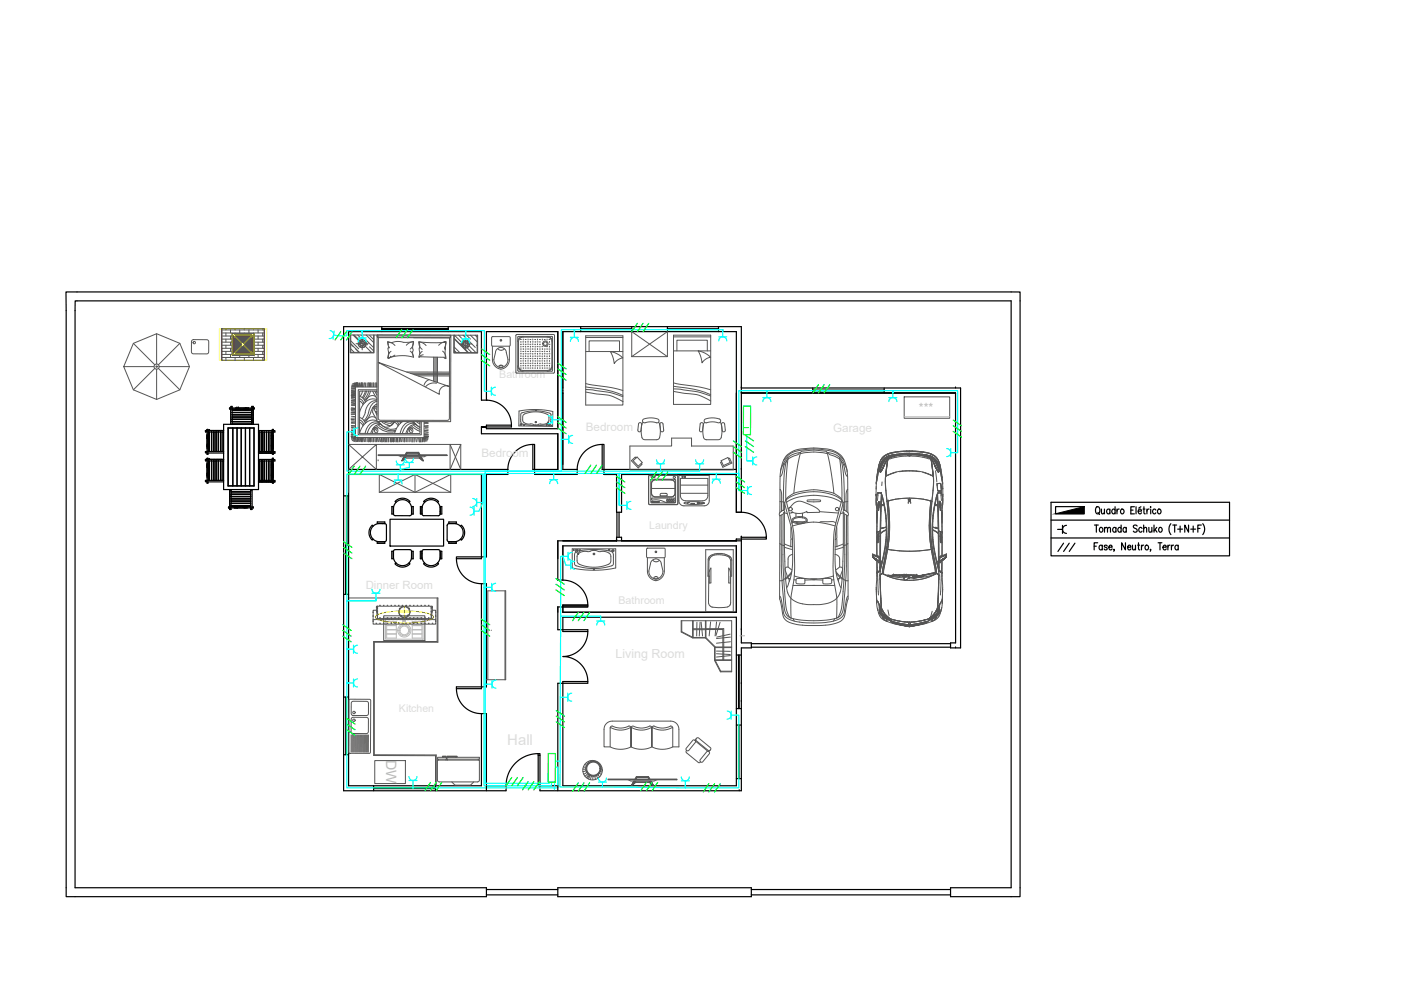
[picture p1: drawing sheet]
<svg xmlns="http://www.w3.org/2000/svg" width="297mm" height="210mm" viewBox="0 0 297 210" stroke-linecap="round" stroke-linejoin="round" font-family="sans-serif">
<defs><g id="words">
<text font-size="3" fill="#bababa" x="81.9" y="161.1" transform="rotate(90 81.9 161.1)">DW</text>
<text font-size="2.6" fill="#bababa" x="194.8" y="87.4">***</text>
<text font-size="2.5" fill="#dcdcdc" x="102.1" y="96.9">Bedroom</text>
<text font-size="2.4" fill="#dcdcdc" x="77.5" y="124.8">Dinner Room</text>
<text font-size="2.3" fill="#dcdcdc" x="105.9" y="80.1">Bathroom</text>
</g></defs>
<!-- layer: Planta -->
<g fill="none" stroke="#000" stroke-width=".25">
<path d="M80.9 69.7h14.1h-14.1M80.9 69.9h14.1M80.9 69.3v1M95 69.3v1M103.1 70.3h15.2v20.6h-15.2v-.4h5.3a5.3 5.3 0 0 0-5.3-5.7zM119.3 70.3v29.2h3.1M119.3 70.3h36.8v38.3h1.1M119.3 70.3v12M123.1 69.7h10.8M123.1 69.9h10.8M123.1 69.3v1M133.9 69.3v1"/>
<path d="M141.5 69.7h10.8M141.5 69.9h10.8M141.5 69.3v1M152.3 69.3v1M73.9 99.5h33.8M102.1 90.5v1.5h16.2v7.5h-5.3v-5.3a5.3 5.3 0 0 0-5.3 5.3M103.3 84.8h-1.2v-14.5h-28.2v96.3h28.2v-15.3M107.7 99.5v1.1h-4.6v17.5h-6.3v.4M108.4 90.1h-5.3v.4h-1h1M113 94.2h.3v6.4h9.1v-1.1M119.3 83.3h.1M119.3 82.3h.1"/>
<path d="M119.3 82.7h.1M119.3 82.9h.1M119.3 83.3v15.2M122.4 99.5a5.3 5.3 0 0 1 5.3-5.3v5.3h28.4M127.7 94.2h.4v6.4h2.6v8h1.1v-8h24.3M157.2 83.3h.1M157.2 99.5h.1M157.2 95.5h.1M157.2 82.3h.1M157.2 82.3h46.5v55.1h-2.2v-1.1h1.1v-53h-45.4M172.3 82.7h15.2M172.3 82.9h15.2"/>
<path d="M172.3 82.3v1M187.5 82.3v1M202.6 82.3h.1M72.9 105.1h1M73.5 105.1v20.9M73.6 105.1v10.5h-.3v10.4M73.9 100.6h28.2v17.9h-5.3a5.3 5.3 0 0 0 5.3 5.3M119.3 114.7h37.9M130.7 114.7h-12.4v8.3h1M130.8 108.6v5.3M131.3 108.6v5.3M157.2 103.3h.1"/>
<path d="M157.2 113.9h.1M157.2 113.9v22.4h2.1v1.1h-2.1v30.3h-42.7v-7.9h-.4M157.2 108.6a5.3 5.3 0 0 1 5.3 5.3h-5.3M157.2 108.6v-39.3h-84.3v98.4h34.4v-1.1M162.5 113.9v.4h-6.4v.4h-24.3v-.8h-1.1v.8v-.4M72.9 126h1M102.1 123.8v22.2h-5.3a5.3 5.3 0 0 0 5.3 5.3M102.1 123.8h1v21.8h-6.3v.4M119.3 123a5.3 5.3 0 0 1 5.3 5.3h-5.3M119.3 128.3h5.3v.4h-5.3M119.3 123v-7.3h36.8v14.1h-36.8v-1.5M124.6 128.7h-6.3v4.8h6.3a5.3 5.3 0 0 1-5.3 5.7 5.3 5.3 0 0 1 5.3 5.7h-6.3v22.8"/>
<path d="M124.6 133.9h-5.3v-3h36.8v35.7h-36.8v-22.1h5.3M156.1 138.9h1.1M156.6 138.9v11.3M156.7 138.9v11.3M157.2 133.5h.1M159.3 136.5h42.2M159.3 137.2h42.2M202.6 137.4h.1M72.9 147.8h1M73.3 147.8v12.2M73.5 147.8v12.2M102.1 151.3h1v16.4"/>
<path d="M156.1 153.7h1.1M156.1 150.2h1.1M156.6 153.7v11.4M156.7 153.7v11.4M157.2 148.7h.1M157.2 144.9h.1M72.9 160h1M79.2 167.2h13.1M79.2 167.1h13.1M79.2 166.6v1.1M92.3 166.6v1.1M103.1 166.6h4.2"/>
<path d="M107.3 166.6a6.8 6.8 0 0 1 6.8-6.8v6.8h4.2M114.1 160.2h.4M156.1 165.1h1.1M156.7 167.7h.1M103.1 188.2v1.9M118.3 188.2v1.9M159.3 188.2v1.9M201.5 188.2v1.9"/>
</g>
<!-- layer: Moveis -->
<g fill="none" stroke="#545454" stroke-width=".21">
<path d="M26.2 77.7l2.1-4.9 4.9-2 4.9 2 2.1 4.9-2.1 5-4.9 2-4.9-2-2.1-5h6.5M28.3 72.8l4.5 4.5M32.8 78.1l-4.5 4.6M33.2 70.8v6.4M33.2 78.3v6.4M33.6 78.1l4.5 4.6M33.7 77.7h6.5M38.1 72.8l-4.5 4.5M40.7 72.1l.3-.1 3.1 .1 .2 .3-.1 2.5-.3 .1-3.1-.1-.2-.3v-2.2zM47 69.7h9v6.7h-9zM47 74.5h2.2M47 70h9"/>
<path d="M47 70.6h9M47 71.2h2.2M47 71.9h2.2M47 72.5h2.2M47 73.2h2.2M47 73.8h2.2M47 75.1h2.2M47 75.8h9M47.9 69.7v.3M47.9 70.6v.6M47.9 71.9v.6M47.9 73.2v.6"/>
<path d="M47.9 74.5v.6M47.9 75.8v.6M48.9 70v.6M48.9 71.2v.7M48.9 72.5v.7M48.9 73.8v.7M48.9 75.1v.7M49.2 70.7h4.6v4.6h-4.6zM49.8 69.7v.3M49.8 70.6v.1M49.8 75.8v.6M50.8 70v.6"/>
<path d="M50.8 75.3v.5M51.8 69.7v.3M51.8 70.6v.1M51.8 75.8v.6M52.8 70v.6M52.8 75.3v.5M53.7 69.7v.3M53.7 70.6v.1M53.7 75.8v.6M53.8 74.5h2.2M53.8 71.2h2.2M53.8 71.9h2.2"/>
<path d="M53.8 72.5h2.2M53.8 73.2h2.2M53.8 73.8h2.2M53.8 75.1h2.2M54.7 70v.6M54.7 71.2v.7M54.7 72.5v.7M54.7 73.8v.7M54.7 75.1v.7M55.7 69.7v.3M55.7 70.6v.6M55.7 71.9v.6"/>
<path d="M55.7 73.2v.6M55.7 74.5v.6M55.7 75.8v.6M74.4 71v3.7h4.8v-3.7M74.4 72.9l1.8 1.8M74.4 72.9l.5 .6M74.4 72.3l1.6 1.7M74.4 74l.7 .7M74.8 71l1.3 1.3M75.1 71l1.2 1.2M75.4 73.9l.7 .8M75.5 72.9h2.6"/>
<path d="M75.8 71l1 1-.1 .4M75.9 73h.5M76 73.1h.4M76 72.6l.3 .2M76 72.5l.3 .3M76.3 72.2l.1 .4M76.4 72.1l.1 .4M76.4 72.6l.3 .2M76.5 72.5l.7 .6M76.5 73.3l-.3 .2M76.6 71l2.6 2.7M76.6 73.3l-.4 .2"/>
<path d="M76.8 71.6v2.6M76.8 73.3l-.2 .4M76.9 73.3l-.2 .4M76.9 72l-.1 .4M77.1 73.2l.1 .4M77.1 73.2l.2 .4M77.2 72.6l.4 .1M77.2 72.7l.4 .1M77.2 73l.3 .3M77.2 72.9l.4 .3M77.3 72.2l-.3 .2M77.4 72.3l-.4 .2"/>
<path d="M77.4 73.4l1.4 1.3M77.5 72.7l.4 .4M77.6 71l1.6 1.6M78.3 73.5l.9 .9M78.4 71.1l.8 .9M78.4 74.6l.1 .1M79.3 71v3.8h-5.1l.1-3.8 27 .1v3.8h-5.1v-3.8M80 71l-.1 18.4h15.6l.1-18.3M80.1 71h-.1v.4l.2 .2M80.1 71l15.4 .1v.4h-15.4zM80.2 76.8l15.1 5.2a1.48 1.48 0 0 0-1.6 .1 1.48 1.48 0 0 0-.5 1.5zM80.2 71.6v17.1l.1 .2 .3 .2h14.2l.4-.2 .1-17.3"/>
<path d="M80.2 71.6h15.1M82.4 73.2l-.2-.7 .7 .2a4.1 4.1 0 0 1 2.6-.1l2.2-.2-.2 1.2 .1 2M82.4 73.4l-.1 2.5v-.7l.6-.7M83.7 75.3l-1.4 .6h.3l.2-.4M83.7 73.3l-.6-.6-.9-.2 .1 .7 .3 .6M86.1 73.2l.7-.5 .9-.3-.2 1-.5 .6M86.2 78.9h9.1M87 74.4l.5 .6 .2 .7a8.8 8.8 0 0 0-5.4 .2M87 79.1l8.3 .1M87.8 79.4h7.5M88.6 79.7h6.7M89.5 74.5l-.6 .7-.1 .6 .3-.2 5.2 .2"/>
<path d="M89.7 75.2l-.5 .2-.3 .3M90.3 73.3l-.6-.6-.9-.2 .2 .6-.1 2.1M91.9 75.7v5.1M92.2 75.7v5.2M92.5 75.7v5.3M92.8 75.7l-.1 5.4M93 73.2l.7-.5 .8-.3a17.5 17.5 0 0 1-5.7 .1l.2 1 .5 .6M93.8 74.4l.6 .9 .1 .7h-.1M94.4 74.1l.1 1.9-.4-.2M94.5 72.4l-.1 1.7-.1-.3zM95.6 71.3l-.3 .3M96.3 74.3l.5 .5"/>
<path d="M96.3 74.4l.3 .3M96.3 73.6l1.2 1.2M96.3 71.1v3.6l4.9 .1v-3.7M96.3 71.8l3 3M96.3 71.9l2.9 2.9M96.4 71.1l1.5 1.6h.4M97.2 71.1l1.1 1.1M97.4 72.9h2.6M98 72.7l.2 .2M98.1 72.3l.4 .2M98.2 71.1l2.6 2.6M98.2 72.2l.4 .3"/>
<path d="M98.3 72.9l-.4 .3M98.3 73l.5 .8M98.3 73l-.3 .3M98.3 72.7l-.4 .1M98.4 73.2l-.1 .4M98.4 73.3v.4M98.6 72.1l.2 .3M98.6 72.5l.6 .5M98.7 72.1l.1 .4M98.7 73.4l.2 .4M98.7 71.6v2.6M98.9 73.3l.4 .3"/>
<path d="M98.9 71.1l.8 .8M99 73.3l.4 .2M99 73.7l1 1.1M99.1 72.1l-.1 .5M99.2 72.2l-.1 .4M99.5 73.3l1.4 1.5M99.5 72.5l-.3 .3M99.5 72.6l-.3 .3M99.6 73.1l-.5 .1M99.6 73l-.4 .1M99.8 71.1l1.4 1.4M100.7 71.1l.5 .4"/>
<path d="M101 73.2l.2 .1M104.3 71.4h3.7l.2 .2v1.7l-.3 .1h-3.5l-.2-.2zM104.4 73.4v2.8a1.81 1.81 0 0 0 1.8 2.1 1.81 1.81 0 0 0 1.8-2.1v-2.8M105.3 74.1a1.14 1.14 0 0 1 1.2-.4 1.14 1.14 0 0 1 .8 1l.4 1.5a1.52 1.52 0 0 1-1.5 1.8 1.52 1.52 0 0 1-1.5-1.8zM105.6 73.9a.9 .9 0 0 0 1.3 0M105.8 77.6a.5 .5 0 0 1 .8 .1 .5 .5 0 0 1-.8-.1zM106.2 72.1v.1zM109.4 71h8.1v8.1h-8.1zM109.8 77.6a1.16 1.16 0 0 0 1.1 1.1M109.8 71.4h7.3v7.3l-7.3-.1zM110.2 71.8l.7-.3h5.1a.96 .96 0 0 1 1 .9v5.2a.98 .98 0 0 1-1 .9h-5.1a.98 .98 0 0 1-1-.9v-5.2zM110.3 72h.2"/>
<path d="M110.3 73h.2M110.3 74h.2M110.3 75h.2M110.3 76h.2M110.3 77h.2M110.3 78h.2M110.4 72.4v.2M110.4 73.4v.2M110.4 74.4v.2M110.4 75.4v.2M110.4 76.4v.2M110.4 77.4v.2"/>
<path d="M110.8 77.5h.3M110.8 76.5h.3M110.8 75.5h.3M110.8 74.5h.3M110.8 73.5h.3M110.8 72.5h.3M110.9 71.3a1.14 1.14 0 0 0-1.1 1.1M110.9 71.9v.2M110.9 72.9v.2M110.9 73.9v.2M110.9 74.9v.2M110.9 75.9v.2"/>
<path d="M110.9 76.9v.2M110.9 77.9v.2M111.3 72h.3M111.3 73h.3M111.3 74h.3M111.3 75h.3M111.3 76h.3M111.3 77h.3M111.3 78h.3M111.4 72.4v.2M111.4 73.4v.2M111.4 74.4v.2"/>
<path d="M111.4 75.4v.2M111.4 76.4v.2M111.4 77.4v.2M111.9 77.5h.2M111.9 76.5h.2M111.9 75.5h.2M111.9 74.5h.2M111.9 73.5h.2M111.9 72.5h.2M112 71.9v.2M112 72.9v.2M112 73.9v.2"/>
<path d="M112 74.9v.2M112 75.9v.2M112 76.9v.2M112 77.9v.2M112.3 72h.3M112.3 73h.3M112.3 74h.3M112.3 75h.3M112.3 76h.3M112.3 77h.3M112.3 78h.3M112.5 72.4v.2"/>
<path d="M112.5 73.4v.2M112.5 74.4v.2M112.5 75.4v.2M112.5 76.4v.2M112.5 77.4v.2M112.9 77.5h.2M112.9 76.5h.2M112.9 75.5h.2M112.9 74.5h.2M112.9 73.5h.2M112.9 72.5h.2M113 71.9v.2"/>
<path d="M113 72.9v.2M113 73.9v.2M113 74.9v.2M113 75.9v.2M113 76.9v.2M113 77.9v.2M113.4 72h.2M113.4 73h.2M113.4 74h.2M113.4 75h.2M113.4 76h.2M113.4 77h.2"/>
<path d="M113.4 78h.2M113.5 72.4v.2M113.5 73.4v.2M113.5 74.4v.2M113.5 75.4v.2M113.5 76.4v.2M113.5 77.4v.2M113.9 77.5h.2M113.9 76.5h.2M113.9 75.5h.2M113.9 74.5h.2M113.9 73.5h.2"/>
<path d="M113.9 72.5h.2M114 71.9v.2M114 72.9v.2M114 73.9v.2M114 74.9v.2M114 75.9v.2M114 76.9v.2M114 77.9v.2M114.4 72h.2M114.4 73h.2M114.4 74h.2M114.4 75h.2"/>
<path d="M114.4 76h.2M114.4 77h.2M114.4 78h.2M114.5 72.4v.2M114.5 73.4v.2M114.5 74.4v.2M114.5 75.4v.2M114.5 76.4v.2M114.5 77.4v.2M114.9 77.5h.2M114.9 76.5h.2M114.9 75.5h.2"/>
<path d="M114.9 74.5h.2M114.9 73.5h.2M115 71.9v.2M115 73.9v.2M115 74.9v.2M115 75.9v.2M115 76.9v.2M115 77.9v.2M115.4 72h.2M115.4 74h.2M115.4 75h.2M115.4 76h.2"/>
<path d="M115.4 77h.2M115.4 78h.2M115.5 74.4v.2M115.5 75.4v.2M115.5 76.4v.2M115.5 77.4v.2M115.9 77.5h.2M115.9 76.5h.2M115.9 75.5h.2M115.9 74.5h.2M115.9 73.5h.2M116 71.9v.2"/>
<path d="M116 73.9v.2M116 74.9v.2M116 75.9v.2M116 76.9v.2M116 77.9v.2M116 71.3a1.12 1.12 0 0 1 1.2 1.1M116.4 72h.2M116.4 73h.2M116.4 74h.2M116.4 75h.2M116.4 76h.2M116.4 77h.2"/>
<path d="M116.4 78h.2M116.5 72.4v.2M116.5 73.4v.2M116.5 74.4v.2M116.5 75.4v.2M116.5 76.4v.2M116.5 77.4v.2M117.2 77.6a1.14 1.14 0 0 1-1.2 1.1M124.2 71.2h7.9v14.7h-7.9zM124.2 74.5h7.9M124.2 71.6h7.9M124.9 74.5v-2.2h6.4v2.2"/>
<path d="M129.4 74.5l1.4 .5 1.3 .9-1 .3-.9 .9-.3-1.6zM133.9 75.6l7.6-5.3v5.3zM133.9 75.6v-5.3l7.6 5.3M142.8 71.1h7.9v14.6h-7.9zM142.8 74.4h7.9M142.8 71.4h7.9M143.5 74.4v-2.3h6.5v2.3M148 74.4l1.5 .5 1.2 .8-.9 .4-1 .8-.3-1.5zM74.5 86.6h.8M74.5 86.9h.8M74.5 83.8l.8 .1-.8 .1h.8M74.5 92.5h.8h-.9"/>
<path d="M74.5 92h.8M74.5 91.7l.8 .1M74.5 90.6l.6 .1M74.5 91.3h.8M74.5 90.2l.8 .1M74.5 90.4h.8M74.5 89.3h.8M74.5 89.7h.8M74.5 88.3h.8M74.5 89h.6M74.5 87.8h.8M74.5 87.4h.8"/>
<path d="M74.5 86h.8M74.5 85.8h.8M74.5 85.5l.8 .1M74.5 85.2h.8M74.5 84.1l.8 .1M74.5 84.6l.8 .1M74.5 84.3h.8M74.5 83.4h.8M74.5 83.5h.8M74.5 83.2h.8M74.5 82.4h.8M74.5 82.8l.8 .1"/>
<path d="M74.5 82.7h.8M74.5 83h.8M74.5 82.2l.8 .1M74.5 87.1l.8 .1M74.5 86.5l.8 .1M74.5 82.1h.8M74.5 81.9l.8 .1M74.5 93.2l.8-.4-.2 .8M74.6 81.6l.7 .4M74.7 81.4l.4 .5M74.9 81.3l.4 .7M75.1 92.9l-.4 .5"/>
<path d="M75.1 88.9l-.6 .1M75.2 90.9l-.7 .1M75.2 88.6l-.7 .1M75.2 92.8l-.3 .8M75.3 92.7l-.8 .1M75.3 92.8l-.8 .1M75.3 92.6h-.8M75.3 92.4h-.9M75.3 91.5l-.8 .1M75.3 92.1l-.9 .1M75.3 84.8l-.8 .1h.8M75.3 89.5l-.8 .1"/>
<path d="M75.3 87.7l-.8 .1M75.3 87.5h-.8M75.3 86.8l-.8 .1M75.3 85.2l-.8 .1M75.3 83.6l-.8 .1M75.3 84.3l-.8 .1M75.3 83.7l-.8 .1h.8M75.3 83l-.8 .1M75.3 81.2v.8l-.1-.8M75.3 81.2l.1 .8M75.3 92.8v.9M75.5 92.8l.1 .8"/>
<path d="M75.6 81.2l-.1 .8 .1-.8M75.7 92.8v.8M75.7 81.2v.8v-.8M75.8 92.8v.8M75.8 81.2v.8v-.8M76 92.8l.1 .8M76.1 81.2l-.1 .8M76.2 92.8v.8M76.2 81.2v.8M76.2 89.1a1.25 1.25 0 0 1 1 1M76.2 89.5l.5 .3 .3 .5M76.2 88.5l.9 .5 .4 .7"/>
<path d="M76.2 84.6a1.25 1.25 0 0 1 1 1M76.2 85.1l.5 .2 .3 .5M76.4 92.8l.1 .8M76.5 81.2l-.1 .8M76.6 92.8v.8M76.7 92.8l-.1 .8M76.7 82l-.1-.8v.8M76.8 81.1v.9M76.8 92.8v.9M76.8 82.9l-.2 .7-.4 .4 .9 .6 .4 .6a1.48 1.48 0 0 1 2.1-1.1M76.9 92.8v.8M76.9 81.2v.8"/>
<path d="M77.1 92.8l.1 .8M77.2 81.2l-.1 .8M77.3 93.6l.1-.8v.8M77.3 81.2l.2 .8v-.8M77.5 82.9l-.7 1.4M77.7 82.9l-.7 1.5M77.8 92.8v.8M77.8 81.2v.8M78 92.8v.8M78.1 81.2l-.1 .8M78.2 82.9l-.3 .9-.7 .9M78.2 81.1v.9"/>
<path d="M78.2 92.8v.9M78.3 92.8v.8M78.3 81.2v.8M78.5 81.1l.1 .9M78.5 82.9l-.3 1-.9 1M78.6 92.8l-.1 .9M78.7 92.8l-.1 .8M78.7 81.2v.8M78.9 92.8v.8M78.9 81.2v.8M79 91a.59 .59 0 0 1 1-.2 .59 .59 0 0 1-.3 1l-.3-.3 .1-.5 .2 .1 .1 .3M79 86.5a.58 .58 0 0 1 .9-.2 .84 .84 0 0 0-.9 1.1"/>
<path d="M79 87.4l.9 1.6M79 82.9l.9 1.6M79.1 81.1l.1 .9M79.1 92.8v.9M79.2 92.8v.8M79.3 81.2v.8M79.5 82.9l.4 .8M79.5 92.8v.8M79.5 81.2v.8M79.6 87.2l.3 .8M79.6 88.6a1.47 1.47 0 0 0-2.1 1.1M79.7 81.1l.1 .9"/>
<path d="M79.7 85.7l.2 .2M79.7 90.2a4.1 4.1 0 0 0 4.1 1.3M79.8 87.3l.1 .4M79.8 92.8l-.1 .9M79.8 86.9l-.1-.3a.36 .36 0 0 0-.3 .4 .36 .36 0 0 0 .5 .3M79.8 82.9l.1 .3M79.9 92.8l-.1 .8M79.9 81.2v.8M79.9 89.2a2.67 2.67 0 0 0-3.4 1.9l-.3 .8M79.9 85.6a3.2 3.2 0 0 0-1.5 2.3l-.5 .8-.6 .7M79.9 85a2.3 2.3 0 0 0-2.4 2.4l-.7 1.4M79.9 85.1a2.41 2.41 0 0 0-1.7 2.3l-.3 .8-.7 1"/>
<path d="M79.9 84.7a2.67 2.67 0 0 0-3.4 1.9l-.3 .8M79.9 82.9h-3.7v9h12.8v-2.5M79.9 82.6h-3.9l-.1 9.6h13.4v-2.8M79.9 82.1l-4.5-.1v10.8h14.5v-3.4M79.9 90.8a.82 .82 0 0 0-.9 1.1M80 92.8l.1 .8M80.2 90a4 4 0 0 0 3.7 1.2M80.2 97.7h.1M80.2 96.4h14.6v.2h-14.6zM80.2 89.4l.6 .6M80.4 92.8l-.1 .8M80.5 92.8l.1 .8"/>
<path d="M80.6 89.8a1.85 1.85 0 0 0-2.8 1l-.4 1.1M80.7 89.9a1.96 1.96 0 0 0-2.6 1.3l-.2 .7M80.8 90a2.88 2.88 0 0 0 3.3 .8M80.8 92.8l-.1 .8M80.9 90.1a2.01 2.01 0 0 0-2.3 1.8M80.9 89.4l.7 .5 .8 .3M80.9 92.8l-.1 .9M81.2 92.8l-.1 .9M81.3 92.8v.8M81.3 89.4l.8 .3a.87 .87 0 0 0 1.2-.3M81.5 92.8v.9M81.8 92.8l-.1 .9"/>
<path d="M81.9 92.8v.8M82.1 92.8l-.1 .9M82.1 90.1a.95 .95 0 0 0 1.5-.7l-.6 .7M82.3 92.8v.9M82.4 92.8v.8M82.8 92.8v.9M82.9 92.8v.8M83.1 92.8l-.1 .9M83.2 92.8v.8M83.4 92.8v.9M83.5 92.9l-.1 .7M83.5 92.8v.8"/>
<path d="M83.5 89.5a1.01 1.01 0 0 1 .9 .8M83.6 89.4a1.61 1.61 0 0 1-2.8 .6M83.7 92.9v.7M84 92.8v.9M84.1 92.8v.8M84.2 89.4l.4 .7M84.3 92.8v.9M84.4 96.6l.7 .2h4.8l.7-.2M84.6 92.8v.9M84.7 89.4l.2 .3 .1-.3M84.7 92.8v.8M84.9 92.9l.1 .7"/>
<path d="M85.2 92.9l-.1 .7M85.4 89.4l-1.1 1-.6 1.5M85.5 92.9v.7M85.7 96.8l-.5 .9 .9-.9h2.7l1 .9h-.2l-.7-.6h-2.9l-.6 .6h-.2l.5-.9M85.8 92.9l-.1 .8M85.8 96.8l-.2 .5M85.9 92.9v.8M85.9 96.8l-.3 .5M86 96.8l-.7 .8M86.1 96.4l.2-.3h2.4l.2 .3M86.1 96.4l.2-.3h2.3l.2 .3M86.1 92.9v.8"/>
<path d="M86.2 95.9h.1M86.3 96.1h.1M86.4 91a.59 .59 0 0 1 1-.2 .59 .59 0 0 1-.3 1l-.2-.2v-.6l.2 .1 .1 .3M86.5 92.9v.8M86.8 92.9v.8M87.1 92.9v.7M87.2 90.2l.7 .6 1.1 .6M87.4 90.8a.82 .82 0 0 0-1 1.1M87.4 92.9l-.1 .8M87.6 92.9l-.1 .8M87.6 90.1l1.4 .9M87.6 89.4l.8 .8 .6 .3"/>
<path d="M87.9 92.9l-.1 .8M88 89.8a1.85 1.85 0 0 0-2.8 1l-.4 1.1M88.1 92.9l.1 .8M88.1 89.9a1.96 1.96 0 0 0-2.6 1.3l-.2 .7M88.2 90l.8 .6M88.3 89.4l.7 .5M88.3 90.1a2.01 2.01 0 0 0-2.3 1.8M88.5 92.9l-.1 .8M88.7 96.1h-.1M88.8 92.9l.1 .8M88.8 95.9h-.1M88.8 89.4l.2 .1"/>
<path d="M88.9 96.8l.8 .8M89 96.4l-.3-.5h-2.5l-.3 .5 .3-.5h2.6l.3 .5M89 92.9v.8M89.1 96.8l.2 .5M89.1 96.8l.3 .5M89.2 92.9v.8M89.2 96.8l.6 .9-.5-.9M89.5 92.9l-.1 .8M89.6 92.9v.8M89.8 92.9l-.1 .8M89.9 92.9v.8M90 92.9l.1 .7"/>
<path d="M90 92.8l.7 .4M90 92h.8M90 91.3h.8M90 90.4h.8M90 89.8h.8M90 89.5l.8 .1M90 92.4l.8 .1M90 92.6l.8 .1M90 92.5l.8 .1M90 91.5l.8 .1M90 92.1l.8 .1M90 92.9l.3 .7"/>
<path d="M90.1 90.9l.7 .1M90.1 92.9l.5 .6M90.1 90.7h.7M90.8 92.7l-.8 .1 .8 .2M90.8 92.5h-.8h.8M90.8 91.8h-.8M90.8 90.2l-.8 .1M90.9 80.5l-.6 .5-.4 .7M92.5 81.3a2.28 2.28 0 0 0-2.3 .7M95.4 94.2v5.3l2.3-5.3v5.3zM97.7 94.2h-23.8l5.9 5.3v-5.3l-5.9 5.3M110 87.2a17.3 17.3 0 0 1 7.2 0v3.2l-7.2-.1z"/>
<path d="M115.9 90v.3zM116.1 89.6h.1M116.2 89.5l.5 .5-.1 .3-.2-.1-.3-.6M116.2 90.1l.1 .1zM116.2 89.6l.2-.4v-1a3.6 3.6 0 0 0-3.3-.9l-2 .6-.2 .3-.1 .9a1.52 1.52 0 0 0 2 .8 2.27 2.27 0 0 0 1.8 0h.9l.6-.3M116.3 90l-.3 .1M116.5 89.9l.3-.5v-1.6a7.3 7.3 0 0 0-5-.6l-1.1 .3-.3 .2v1.6l.2 .5a10.7 10.7 0 0 0 5.3 .3M116.6 90l-.2 .2M116.8 90.2l.2 .1zM124.2 82a27.5 27.5 0 0 1 7.9 1.8M124.2 81.3l5.5 .9 2.4 .6M124.2 83.1l2.4 .4a9.1 9.1 0 0 1 5.5 1.7"/>
<path d="M124.2 82.6a23.5 23.5 0 0 1 7.9 1.5M133.5 94.6h8.9v-1.7h4.2v1.7h8.9v5h-22zM134.2 97.7l.9-.8 1.1 1.2-.9 .7zM134.9 97.1l-.2-.2-.8 .8 1.4 1.5 .9-.8-.2-.2M135.5 89.7a.33 .33 0 0 1 .4-.1 .33 .33 0 0 1 .1 .4l-.1 1.3a.34 .34 0 0 1-.4 .3 .34 .34 0 0 1-.3-.4zM136.4 89.5a3.9 3.9 0 0 0 0 3.6h3.2a3.8 3.8 0 0 0 .2-3.3l-.2-.3M136.4 88.9a4 4 0 0 1 3.3 .1 .42 .42 0 0 1 0 .5 .42 .42 0 0 1-.5 .1 4.8 4.8 0 0 0-2.7 0l-.3-.2zM140 89.7l.3-.1 .2 .2 .2 1.4a.34 .34 0 0 1-.3 .4 .34 .34 0 0 1-.4-.3l-.1-1.3zM142.8 81.9a27.5 27.5 0 0 1 7.9 1.8M142.8 81.2l5.5 .9 2.4 .5M142.8 83l2.4 .4a9.1 9.1 0 0 1 5.5 1.6M142.8 82.5a23.5 23.5 0 0 1 7.9 1.5"/>
<path d="M146.6 94.6h.1M148.5 89.7a.34 .34 0 0 1 .4-.1 .34 .34 0 0 1 .2 .4l-.1 1.3a.34 .34 0 0 1-.4 .3 .34 .34 0 0 1-.3-.4zM149.4 89.5a3.9 3.9 0 0 0 .1 3.6h3.1a3.9 3.9 0 0 0 .3-3.3l-.2-.3M149.5 88.9a4 4 0 0 1 3.2 .1 .43 .43 0 0 1 0 .5 .43 .43 0 0 1-.5 .1 4.8 4.8 0 0 0-2.6 0l-.3-.2zM152.9 97.7l1.4-.7 .5 1.1-1.4 .6zM153.1 89.7l.3-.1 .2 .2 .2 1.4a.34 .34 0 0 1-.3 .4 .34 .34 0 0 1-.4-.3l-.1-1.3zM154.4 97.2l.3-.1 .5 1.1-1.9 .9-.5-1.1 .2-.1M166.1 97.6l1.1-1.1a10.5 10.5 0 0 1 7.1-1.2 6.3 6.3 0 0 1 3.4 1l1.3 1.3M166.3 98.5l-.1 .3a3.2 3.2 0 0 1-.7 2.2h-.1M166.8 97.7l-.1 .1a27.2 27.2 0 0 0-.6 7.7v2.7l.2-.1a3.1 3.1 0 0 1 2.5-3.7 11.8 11.8 0 0 1 8.5 .5 2.69 2.69 0 0 1 1.5 3.1l.2 .2a48.7 48.7 0 0 0-.5-9.9l-.2-.6M167.1 97l-.4 4.7-.1 4.3M169.5 96l-.2 .3a4.1 4.1 0 0 0-3.2 2.3h-.1"/>
<path d="M169.7 96.1a15.3 15.3 0 0 1 5.6 0h.1M169.7 95.9l.1-.1a9.3 9.3 0 0 1 5.5 0l.1 .1M175.4 95.9l.8 4.3 .6 4.4M175.4 95.9a4.5 4.5 0 0 1 4.2 4.2M175.6 96l.2 .3a4.1 4.1 0 0 1 3.2 2.3h.1M178.1 97l.3 4.7 .1 4.3M178.8 98.5l.1 .3a3.2 3.2 0 0 0 .7 2.2h.1M186.3 99.1l-.5 3.3M186.4 99.5l-.6 2.9M186.4 99.4l-.6 3M186.4 98.6l-.1 .5M186.4 99.2v.3"/>
<path d="M186.5 99.6l.1 .5M186.5 99.8l.1 .3M186.5 99.6v.2M186.5 99.8l.1 .1M186.6 99.9h.1M186.6 99.4v.5M186.6 99.9v.1M186.6 99.4h.1M186.6 99.4l-.1 .2M186.6 98.7l-.2 .5M186.6 98.7h.1M186.6 100h.1"/>
<path d="M186.6 100v.1M186.6 99.4v.6M186.6 100l.1 .1M186.6 99h.1M186.6 98.6v.1M186.6 99v.4M186.7 98.5l-.3 .7M186.7 98.7l-.1 .3M186.7 98.5v.1M186.7 98.5l-.1 .2M186.7 99v.3M186.7 99.3h.1"/>
<path d="M186.8 98.4h.1M186.8 100h.1M186.8 98.4l-.1 .3v-.2M186.8 98.4l-.1 .1M186.8 100h-.1M186.8 100l.1-.1-.1 .1M186.8 100l-.1 .1M186.8 98.9l.1 .2M186.8 98.6l-.1 .4M186.8 99.9l-.1 .1M186.8 98.7v.2M186.8 98.7v.1"/>
<path d="M186.8 98.2v.2M186.9 99.1l-.2 .2M186.9 98.2l-.1 .2M186.9 99.9l-.1 .1M186.9 98.4l-.1 .2M186.9 98.7h-.1M186.9 98.6h-.1M186.9 98.6v.3M186.9 98.6l.1 .1M186.9 98.4v.2zM186.9 98.9v.2M186.9 98.4h.1"/>
<path d="M186.9 98.6h.1M186.9 98.5l-.1 .4M186.9 98.2v.2M187 98.4l-.2 .5M187 97.2a9.8 9.8 0 0 0-1.1 4.2l.4-2.3M187 98.4l-.1 .1M187 98.4h.1M187 98.4l-.1 .2M187 98.4h-.1M187 98.3l-.1 .1M187 98.2h-.1M187 98.4l.1 .1"/>
<path d="M187 98.2v.2M187 98.2h.1M187.1 98.1l-.1 .1M187.1 99.5l-.2 .4M187.1 98.3h-.1M187.1 99.5l-.4 .6M187.1 97.7l-.3 .5M187.1 98.3l-.1 .1M187.1 98.3l.1 .1M187.1 98.2l-.1 .2M187.1 98.5l-.2 .4M187.1 97.7l-.2 .5"/>
<path d="M187.1 97.8h.1M187.1 97.8v.2M187.1 98l-.1 .2M187.1 97.8l-.2 .4M187.1 98h.1M187.2 97.9l-.1 .1M187.2 98.1l-.1 .2M187.2 98.1l-.1 .1M187.2 98.1v.1M187.2 99.3l-.2 .2M187.2 97.8l-.1 .2M187.2 97.8h.1"/>
<path d="M187.2 97.7h.1M187.2 97.7v.1M187.2 97.7l-.1 .1M187.2 98.2l-.1 .3M187.2 97.9v.1M187.2 97.9v.2M187.2 97.9l.1 .1M187.3 97.7l-.1 .1M187.3 97.7h.1M187.4 97.5l-.1 .2M187.4 97.8h-.1M187.4 97.8l-.2 .1"/>
<path d="M187.4 97.8h.1M187.4 97.5h.1M187.4 97.5l-.2 .3M187.5 97.8l-.3 .4M187.5 97.3l-.6 .9M187.5 97.8l-.6 1.2M187.5 97.6h.1M187.5 98.7l-.4 .8M187.5 97.3l-.1 .2M187.5 98.6l-.4 .9M187.5 97.6l-.1 .2M187.5 97.3h.1"/>
<path d="M187.5 97.3l-.5 .8-.2 .8M187.5 97.4l-.1 .1M187.6 97.3l-.2 .2M187.6 97.4l-.5 .8M187.6 97.1l-.5 .6M187.6 97.4v.1M187.6 97.4l-.1 .2M187.6 97.4l.1 .1M187.7 97.2l-.2 .1M187.7 97.2h.1M187.7 97.1l-.8 1.1M187.7 98.2l-.7 1.4"/>
<path d="M187.7 97.1l-.2 .2M187.7 98.2l-.2 .5M187.7 97.5l-.2 .3M187.8 97.3h.1M187.8 97.3l-.2 .1M187.8 97l-.1 .2M187.8 97l.1 .1M187.9 97.1l-.2 .1M187.9 97.1h.1M187.9 97.3l-.2 .2M187.9 97.8l-.7 1.5M187.9 97.8l-.2 .4"/>
<path d="M187.9 97.1v.1M187.9 96.5l-.9 .8-.6 1.3M187.9 96.9l-.3 .2M187.9 96.9l-.7 .6M187.9 96.5l-.7 .5-.4 .6M188 97.1l-.2 .2M188 97.1v.1M188 96.9l-.3 .2M188 96.9l-.2 .1M188 96.9h.1M188 97.2l-.1 .1M188 96.9l-.5 .4"/>
<path d="M188 97l-.1 .1M188 96.9l.1 .1M188 98.6h.1M188.1 97l-.5 .3M188.1 97.6h.1M188.1 97h.1M188.1 97l-.6 .6-.5 .8M188.1 97l-.1 .1M188.1 97.6l-.1 .2M188.1 97l-.5 .4M188.1 97l.1 .1M188.1 97.9a23 23 0 0 0 0 8.4"/>
<path d="M188.1 98.1l-.3 2.8M188.1 97.9v.3M188.2 97.1l-.2 .1M188.2 97.4l-.3 .4M188.2 97.4l-1 1.9M188.2 96.9h-.2M188.2 96.8l-.2 .1M188.2 96.8h.1M188.2 97.4h.1M188.2 96.8v.1M188.2 97.5l-.1 .4M188.2 97.6l-.1 .5"/>
<path d="M188.2 96.9l-.1 .1M188.3 97.5l-.1 .1M188.3 96.7l-.4 .2M188.3 96.9h-.1M188.3 96.9l-.2 .1M188.3 96.3l-.4 .2M188.3 96.9v.1M188.3 97.3l-.1 .2M188.3 97.3l-.1 .3M188.3 97.2l-.4 .6M188.3 97.2l-.1 .2M188.3 97.2l-.1 .3"/>
<path d="M188.3 97.2h.1M188.3 97.2v.1M188.4 96.8h-.2M188.4 97.2l-.1 .1M188.4 96.8h.1M188.4 97.2l-.2 .2M188.4 96.7l-.2 .1M188.4 96.8l-.3 .2M188.4 96.7v.1M188.4 97.1l-.1 .1M188.4 97.2h.1M188.4 97.1h.1"/>
<path d="M188.4 97.1v.1M188.5 96.9h-.2M188.5 96.9l-.3 .2M188.5 96.7l-.1 .1M188.5 96.7h.1M188.6 96.7l-.1 .1M188.6 96.7l-.2 .1M188.6 96.7l.1 .1M188.6 96.7l-.5 .3M188.6 97.3a13.8 13.8 0 0 1 8.5 0M188.6 96.7h-.2M188.6 96.7h-.1"/>
<path d="M188.7 96.6l-.8 .3M188.7 96.8l-.2 .1M188.7 96.6l-.4 .1M188.7 96.6l-1 .5M188.7 96.6l-.4 .2M188.7 96.1l-1.1 .5-.6 .6M188.7 96.2l-.4 .1M188.7 96.7h-.2M188.7 96.7l.3-.1-1 .3M188.7 96.9h.1M188.8 96.9l-.4 .3M188.8 96.7h-.2"/>
<path d="M188.8 96.7h.1M188.8 97l-.4 .2M188.8 96.6l-.2 .1M188.9 96.6l-.3 .1M188.9 96.6l-.1 .1M189 96.6l.3-.1-.6 .3M189 96.6l-.3 .1M189 96.6h-.1M189.2 96.5l-.5 .1M189.3 96.5l-.6 .1M189.5 96.5a3.2 3.2 0 0 0-2.3 2.5l-.5 1a2.05 2.05 0 0 1 .2-1.8M189.5 96.5l-.7 .4"/>
<path d="M189.6 96.4l-.7 .4M189.6 96.4l-.8 .2M189.6 96.4h.1M189.6 96.7h.1M189.6 96.7a16.7 16.7 0 0 1 6.4 0M189.6 96.7l-.8 .3M189.8 96.4l-.3 .1M189.8 95.8l-1.1 .3M189.8 96.4h.1M189.8 96.4l-.6 .1M189.9 96.4l-.4 .1M190.1 96.3l-.2 .1"/>
<path d="M191.7 84.1h9.7v4.6h-9.7zM192.2 95.6l-2.4 .2M192.2 95.6h1.2M192.2 95.7h1.2M192.2 95.7l-3 .3-.9 .3M192.2 95.7l-.6 .1M192.5 96.5h.1M192.5 96.5l.1 .1M192.6 96.6h.2M192.6 96.5v.1M192.6 96.5h-.1M192.6 96.6h.1"/>
<path d="M192.6 96.5h.1M192.6 96.6h.4M192.6 96.5h.2M192.8 96.4h.1M192.8 96.5h-.2M192.8 96.5h.1M192.8 96.6h.1M192.8 96.4a8.7 8.7 0 0 1 4.5 .8M192.8 96.4a8.7 8.7 0 0 0-4.5 .8l.5-.2M192.8 96.1l3 .3M192.8 96.2l2.7 .1M192.8 96.2l1.9 .1 1.3 .4"/>
<path d="M192.8 96.1l-2.7 .2M192.8 96.2l-2.7 .1M192.8 96.2l-1.8 .1-1.4 .4M192.8 96.4a8.7 8.7 0 0 0-4.5 .9M192.8 96.1h.1M192.8 96.5v.1M192.8 96.1h-1.2M192.9 96.4h.1M192.9 96.5h.1M192.9 96.5h-.1M193 96.5h.1M193 96.5h-.4"/>
<path d="M193 96.6h-.1M193 96.5h-.2M193 96.5h-.1h.1M193.1 96.5h-.1M193.1 96.6h-.1M193.1 96.5h.1M193.1 96.5v.1M193.1 96.5l-.1 .1M193.4 95.6l2.5 .2M193.4 95.7l2.4 .2M193.4 95.7l2.5 .2M195.5 96.3l.7 .2"/>
<path d="M195.5 96.3l.2 .1M195.8 96.4h.1M195.8 96.4l.7 .1M195.8 96.4l.4 .1M195.9 95.9a3.8 3.8 0 0 1 3 1.6M195.9 95.8l1 .3M195.9 96.4h-.1M195.9 95.8l1.1 .3M195.9 96.4l.6 .1M195.9 96.4l.7 .3M196 96.4h.1M196 96.7h.1"/>
<path d="M196 96.7l.5 .1M196 96.7l.9 .3M196 96.4l.9 .5M196 96.4l.5 .1M196.2 96.5l.3 .2M196.3 96.5h.2M196.4 96.5l.6 .3M196.4 96.5l.6 .2M196.4 96.5l.3 .1M196.5 96.5l1.2 .4M196.5 96.5l.5 .1M196.5 96.7l.4 .2"/>
<path d="M196.6 96.7l.1 .1M196.7 96.6l.2 .1M196.8 96.8l.3 .2M196.9 97l.3 .1M196.9 96.7h.2M196.9 96.7h-.1M196.9 96.9l.4 .3M196.9 97l.4 .2M196.9 96.9h.1M196.9 96.7l-.1-.1 .2 .1M196.9 96.9l.2 .1M196.9 96.1l1.1 .5 .7 .6"/>
<path d="M197 96.1l1 .5 .7 .6M197 96.8l.1 .1M197 96.6l.7 .3M197 96.6l.4 .1M197 96.7h.3M197 96.7h.1M197.1 96.7v.1M197.1 96.7l.2 .1M197.1 96.7l-.1 .1M197.1 96.7l-.4-.1 .7 .2 .7 .5M197.1 96.7h-.1h.1M197.1 96.7h.1"/>
<path d="M197.1 97l.2 .2M197.1 97a7.7 7.7 0 0 1 1.7 2.8l.1 .2M197.1 96.9h.3M197.1 96.9l.2 .1M197.2 97.1l.1 .1M197.2 97.1h.1M197.3 96.7l.2 .1M197.3 96.7v.1M197.3 96.8h.1M197.3 96.8l.1 .1M197.3 97.2h.1M197.3 97.2l.1 .3"/>
<path d="M197.3 97.2l.2 .2M197.3 97.2v.1M197.3 97.3h.1M197.3 96.8l.2 .2M197.3 97.3l.1 .3M197.3 97.2l.5 .6M197.3 97l.2 .1M197.3 97.3l.1 .2M197.4 96.9h.1M197.4 96.9l.1 .1M197.4 96.9l-.1 .1M197.4 96.8l.3 .1"/>
<path d="M197.4 97.5v.1M197.4 96.7l.6 .4M197.4 96.9l.2 .1M197.4 97.5l.1 .2M197.4 97.6l.1 .5M197.4 97.4h.1M197.4 96.9h.2M197.5 96.8l.1 .1M197.5 96.8l-.1 .1M197.5 97.1l.1 .1M197.5 97.4l.3 .4M197.5 97.7v.5"/>
<path d="M197.5 97.7l.1 .5M197.5 98.1l.3 2.8M197.5 97v.1M197.5 98.2l.2 1.2M197.5 97l.5 .4M197.6 98.2a23.4 23.4 0 0 1 0 8.1M197.6 97h.1M197.6 97.6h.1M197.6 97l.6 .6 .5 .8M197.6 97l.1 .1M197.6 98.6h.1M197.6 97l.5 .3"/>
<path d="M197.6 96.9v.1M197.6 97l.2 .1M197.6 96.9l.2 .1M197.6 97.2l.2 .1M197.6 96.9h.1M197.7 96.9l.3 .2M197.7 97.1l.1 .2M197.7 97.1h.1M197.7 97.1l-.1 .1M197.7 99.4l.2 1.6-.2-1.6M197.7 96.9l.7 .6M197.7 96.9h.1"/>
<path d="M197.8 97.8l.8 1.8M197.8 97.8l.2 .4M197.8 97.1l.1 .1M197.8 97.8l.7 1.5M197.8 97.3l.1 .2M197.8 97.1h.1M197.8 97l.2 .2M197.8 97v.1M197.8 97.3h.1M197.8 97.3l.2 .1M197.9 97.5l.3 .3M197.9 97.2l.2 .1"/>
<path d="M197.9 97.2h.1M198 98.2l.6 1.3M198 97.1l.2 .2M198 97.1l.4 .4M198 98.2l.8 1.7M198 97.2l.1 .1M198 97.1h.1M198 97.4v.1M198 97.1l.6 .6M198 97.4l.1 .2M198 97.4l-.1 .1M198 97.4l.7 1"/>
<path d="M198.1 97.3l.1 .2M198.1 97.4l.1 .1M198.1 97.3h.1M198.1 97.3l.4 .5M198.1 97.6l.2 .2M198.1 97.6h.1M198.1 98.6l.3 .6-.2-.5M198.2 97.3l.5 .9M198.2 97.8l.5 1.2M198.2 97.8l.2 .4M198.2 97.5l.2 .3M198.2 97.5h.1"/>
<path d="M198.3 97.5l.1 .2M198.3 97.8h.1M198.3 97.8l.1 .1M198.3 97.8h-.1M198.3 97.7h.1M198.3 99.8l.3 2.4M198.3 99.1l.3 .4M198.4 97.7l.1 .1M198.4 97.5l.1 .2M198.4 97.9v.1M198.4 97.9l.1 .2M198.4 97.9l-.1 .1"/>
<path d="M198.4 98.2l.2 .3M198.4 97.7h.1M198.4 97.8l.1 .2M198.4 97.8h.1M198.5 97.9l.1 .1M198.5 98.1l.1 .2M198.5 98.1h.1M198.5 98.1l-.1 .1M198.5 97.8l.4 1.1-.2-.5M198.5 97.8h.1M198.5 97.8l.2 .4M198.5 98.1v.1"/>
<path d="M198.5 97.8l.1 .2M198.5 97.7l.3 .5M198.5 98l.1 .2M198.5 98h.1M198.6 98.5l.1 .4M198.6 97.7l.2 .5M198.6 98.3h.1M198.6 98.1l.1 .1M198.6 99.5l.3 .6M198.6 99.5l.2 .4M198.6 98.3l.1 .1M198.6 98.3l-.1 .1"/>
<path d="M198.6 99.5l.1 .2M198.6 98.2l.1 .2M198.6 98.2h.1M198.7 98.3v.1M198.7 98.4v.2M198.7 98.4h.1M198.7 98.4l-.1 .1M198.7 98.2h.1M198.7 97.2l.6 1.3 .5 2.9-.1-.9M198.7 98.4v.1M198.7 98.5v-.1l.1 .2M198.7 98.2l.1 .2"/>
<path d="M198.7 98.6h.1M198.7 98.9l.1 .2M198.7 98.5l.1 .1M198.7 98.5v.1M198.7 98.5l.1 .4M198.7 98.6l.1 .3M198.7 98.6l-.1 .1M198.7 98.2l.3 .8M198.8 98.7h.1M198.8 98.4v.2M198.8 98.6h.1M198.8 98.2l.2 .8"/>
<path d="M198.8 99.1l.1 .2M198.8 98.8l-.1 .1M198.8 98.2l.1 .2M198.8 99.9l.1 .1M198.8 98.2l.2 .3M198.8 98.7v.2M198.8 98.7l.1 .1M198.8 98.6l.1 .4M198.8 98.9v.2M198.9 100l-.1-.1 .1 .1M198.9 97.6l.5 1.5M198.9 100h.1"/>
<path d="M198.9 98.4l.1 .3M198.9 100v.1M198.9 98.4h.1M198.9 97.5l.4 1.1 .3 2M198.9 100l.1 .1M198.9 99l-.1-.1 .1 .4M198.9 99v.3M198.9 98.5l.1 .2M198.9 98.5l.4 1M198.9 98.5h.1M199 98.7l.1 .7M199 98.5h.1"/>
<path d="M199 99v.7M199 98.5l.3 .9M199 98.7v.3M199 99l.1 .8M199 98.6v.1M199 99.7l-.1 .3M199 98.7h.1M199 100h.1M199 100v.1M199.1 99.8l-.1 .2M199.1 99.4h.1M199.1 99.4v.5"/>
<path d="M199.1 99.9l-.1 .1M199.1 99.4v.2M199.1 99.9l-.2 .2M199.1 99.8l-.1 .3M199.1 99.6v.2M199.1 99.8v.1M199.1 99.6v.3M199.3 99.5l.5 2.9M199.3 99.4l.5 3M73.9 100.6v3.8M80.4 104.4v-3.8l7.6 3.8 7.6-3.8v3.8M80.4 104.4l7.6-3.8 7.6 3.8"/>
<path d="M80.4 104.4h15.2M88 100.6v3.8M121.3 116.4h9.2v4a22.1 22.1 0 0 1-9.2 0zM122.3 116.6l-.1 .2h-.2M122.6 117.5l.1-.1zM122.7 117.3a3 3 0 0 1 2.3-.4 2.35 2.35 0 0 1 2.1 .1 1.79 1.79 0 0 1 2.4 1l-.1 1.3a4.8 4.8 0 0 1-3.8 1 4.6 4.6 0 0 1-3.2-1v-1.3l.2-.6M122.7 117.4l-.4-.8a.18 .18 0 0 0-.3-.1 .18 .18 0 0 0 0 .3l.6 .7M122.8 116.8l-.4 .1M122.9 116.5l.2 .1-.2 .3zM123 116.8a15.4 15.4 0 0 1 6.7 .2l.3 .5v2.2a6.4 6.4 0 0 1-3.7 .8 10 10 0 0 1-4.4-.7l-.1-2.1 .3-.7M137.1 116.3l3.8-.1 .1 .2v1.7l-.2 .2-3.6-.1-.1-.2zM137.3 118.3v2.8a1.81 1.81 0 0 0 1.8 2 1.81 1.81 0 0 0 1.8-2v-2.8"/>
<path d="M137.6 100.8h6.1v6.1h-6.1zM137.6 100.9h6v6h-6zM138 101.7h5.2v4.9h-5.2zM138.1 103.6h5.1M138.1 105.7l4.8-.1 .2 .1 .1 .6-.2 .2h-1.8a5.1 5.1 0 0 0-3-.5zM138.1 119a1.16 1.16 0 0 1 1.3-.4 1.16 1.16 0 0 1 .8 1l.4 1.5a1.52 1.52 0 0 1-1.5 1.7 1.52 1.52 0 0 1-1.5-1.7zM138.2 106.3h.5v.2h-.5zM138.3 102l.6-.3h3.4l.5 .2 .4 .7v1.9l-.2 .6-.7 .3-3.7-.1-.3-.2-.2-.6v-1.9zM138.3 102.1l.6-.3h3.7l.5 .6-.1 2.5-.4 .4h-.3h-3.7l-.4-.4-.1-.4v-1.9zM138.4 118.8a.91 .91 0 0 0 1.4 0M138.7 106.3h.5v.2h-.5zM139.3 106.3h.5v.2h-.5z"/>
<path d="M140 104.7l1.3-.1 .2 .5h-1.5zM141.4 105.9h.2l-.1 .5zM141.8 105.9h.2l-.1 .5zM142.2 105.9h.3l-.1 .5zM142.7 105.9h.2l-.1 .5zM143.9 100.8h6.5v5.4a1.05 1.05 0 0 1-1.1 1h-4.3a1.07 1.07 0 0 1-1.1-1zM144.3 101.4h5.8v3.7a1.08 1.08 0 0 1-1.1 1.1h-3.7a1.08 1.08 0 0 1-1-1.1zM144.3 102.9h5.8M144.3 104.6h5.8M145 106.7a7.9 7.9 0 0 1 4.3 0 7.9 7.9 0 0 1-4.3 0zM146 106.6h.1M146.1 106.5h.1"/>
<path d="M146.5 106.8h.1zM146.9 106.8h.1zM147.8 106.5h.6v.2h-.6zM148.9 106.6l.1 .2zM149.6 116.6h5.9v13.1h-5.9zM150.7 118.1a3.6 3.6 0 0 1 4 .2l.2 .5v9a.94 .94 0 0 1-.8 .9 6.7 6.7 0 0 1-3.5-.2l-.2-.2-.2-.6 .1-8.9zM165.3 115.2l1 .5M165.4 109.4l-.1 17.6 .6 3.1a2.34 2.34 0 0 0 2.1 2.1 20 20 0 0 0 9.8-.3 2.09 2.09 0 0 0 1.4-1.8l.6-3.1v-17.6M165.4 106.4h.7l.3 .2M165.4 103.7a2.75 2.75 0 0 1 .3 2.3v2.4M165.5 100.1v-.4a4.6 4.6 0 0 1 2.8-4.1 16.4 16.4 0 0 1 8-.2 4.3 4.3 0 0 1 3.2 4 32.5 32.5 0 0 1 .2 7.1l.1 2.2M165.5 100.1l-.2 8.6"/>
<path d="M165.5 100.1a4.5 4.5 0 0 1 4.2-4.2l-.8 4.3-.6 4.4M165.6 109.2l.1 11.8 .5 7.2a2.69 2.69 0 0 0 2.7 3.1 17.9 17.9 0 0 0 9-.5 3.2 3.2 0 0 0 1-2.6l.5-7.2 .1-11.8M166.3 108.7l.1 10.3a22.5 22.5 0 0 0 .7 6.9 4.6 4.6 0 0 0 4.3 2.3h1.1a5.8 5.8 0 0 0 5.1-1.6 4.6 4.6 0 0 0 .8-2.5l.3-2.6 .1-5.5v-7.3l-.6 .2M166.3 108.7v-.3l-.1-.2a.84 .84 0 0 0-.8 1.2M166.3 116l1.7 .5M166.3 115.3l1.7 .7M166.3 108.7l-.1-.1v.3l-.8 .5M166.3 108.7l.6 .2M166.4 106.8l1.2 4.4a39.7 39.7 0 0 1 .1 10.8l-.6 2.1-.3 .5M166.6 106a10.6 10.6 0 0 1 8.7-1.4 6.8 6.8 0 0 1 3.2 1.4M166.6 106l1.5 5.6 .3 3.1a40.3 40.3 0 0 1-.7 11.9v4.4a1.39 1.39 0 0 1-.8-1.2l-.4-2.2-.5-7.1v-11.4M166.8 106.5a12.3 12.3 0 0 1 9.5-1l2 1"/>
<path d="M167.1 107.8l.6-.4a2.12 2.12 0 0 1 2.9-.9 6.6 6.6 0 0 1 3.1 1.8v.3l-2.6 .1v-.2a3.7 3.7 0 0 1-3.2 0l.1 .2-.6 .1M167.7 114.4v1.6M167.7 111.7v2.3l.3 .4M168 110a2.66 2.66 0 0 1 2.2-.4h-.1a.89 .89 0 0 1 1 .9 2.38 2.38 0 0 1-3.2-.1zM168 117.5l-.1 .1a.98 .98 0 0 0-.8 .9v1.7M168.1 111.5l1.6-.4a12 12 0 0 1 7.3 .4M168.2 110.7l-.3 .2M168.2 110.1a2.17 2.17 0 0 1 2.8 .2 2.07 2.07 0 0 1-2.9 0zM168.4 110.6h2.2M168.8 108.8v.8M170.1 108.8v.8M171 110.6l.4 .2"/>
<path d="M171.2 106.1l2.5-.1a.2 .2 0 0 1 .3 .2 .2 .2 0 0 1-.3 .2h-2.4l-.2-.2zM173.7 110.8l.3-.2h2.4l.8 .3M173.8 108.5l3.9 .3M177 117.5l.2 .1a.98 .98 0 0 1 .8 .9v1.7M177.4 111.7v2.3l-.3 .4M177.4 114.4v1.6M178.5 106l-1.5 5.6-.3 3.1a40.3 40.3 0 0 0 .7 11.9v4.4a1.36 1.36 0 0 0 .8-1.2l.4-2.2 .5-7.1v-11.4M178.7 106.8l-1.2 4.4a39.7 39.7 0 0 0-.1 10.8l.6 2.1 .3 .5M178.8 115.3l-1.7 .7M178.8 116l-1.7 .5M178.8 108.3l.2-.1a.84 .84 0 0 1 .8 1.2l-.9-.5v-.3l-.1 .1-.1-.1zM179.7 103.7a2.75 2.75 0 0 0-.3 2.3v2.4"/>
<path d="M179.8 106.4h-.8l-.3 .2M179.8 115.2l-1 .5M185 117.9h.1M185 117.7h.1M185 117.7l1.2 .4M185 117.7v.2M185 117.9l.1 .2M185 117.9v.2M185 117.9v.1M185 117.9l.1 .3M185 117.7l.2 .5M185 118v.1"/>
<path d="M185 117.7l1.4 .6M185 118.1l.2 .1M185 117.5h.1M185 117.5v.2M185 117.5l1.4 .6M185 118.1h.1M185.1 118.1h.1M185.1 118.1v.1M185.1 117.9v.1M185.1 117.7l1.1 .5M185.1 118.2h.1M185.1 118.2l.7 .6"/>
<path d="M185.1 118.2l.4 .3M185.2 118.2l.6 .5M185.2 118.2l.3 .3M185.4 118.5l.3 .2M185.5 118.5h.1M185.5 118.5l.2 .2M185.5 118.5l.3 .2M185.7 118.7h.1M185.7 105.1l.1 2.1M185.7 104.8v.3v-.3M185.7 104.8v.3M185.8 103.7l-.1 1.3"/>
<path d="M185.8 118.7v.1M185.8 103.7h.1M185.8 118.7l.1 .1M185.8 107v.3M185.8 102.4h.1M185.8 118.7h.1M185.8 102.4v1.3M185.8 106.5v.5M185.8 106.8l.1 1.4M185.8 118.8h.1M185.9 118.8l.1 .1M185.9 102.2l-.1 .2"/>
<path d="M185.9 118.8h.1M185.9 112.9v.1M185.9 113v4.8l.1 .1M185.9 118.8v2.6M185.9 108.2v1.7M185.9 108.6v2.2M185.9 113h.1M185.9 108.2v.3M185.9 109.9v1M185.9 112.9h.1M185.9 108.5l.1 .4M185.9 109.6v.1"/>
<path d="M185.9 112.8h.1M186 112.8h.1M186 112.9h-.1M186 108.8v.3M186 109l-.1 3.9M186 117.9l.4 .2M186 118.9h.1M186 118.9l.1 2.4M186 112.8v.1M186 108.2v9.7M186 114.7l.1 .3h.1M186 114.7v.2"/>
<path d="M186 104.7l-.2 1v1.6M186.1 104.7h.1M186.1 118.9l.2 .4-.3-.4M186.1 112.8h.1M186.1 104.6v.1M186.1 107.1h.1M186.1 107.1l.1 1M186.1 108l.1 .1M186.2 113.2l-.2 1.1 .1 .6M186.2 113.2l-.2 1.1 .2 .6M186.2 108.1v.2l.1-.2M186.2 118.2l.2 .1"/>
<path d="M186.2 104.5a3.5 3.5 0 0 0-.4 2.5M186.2 113.2l-.2 1.5M186.2 118.1l.2 .1M186.2 118h.1M186.2 104.5l-.2 1.6M186.2 104.5l-.1 .1M186.2 106.7h.1M186.2 104.5h.1M186.2 108h.1M186.2 108v-.5l.1 .6M186.2 113.8l.1-.1zM186.2 113.8l-.1 .5 .2 .1"/>
<path d="M186.2 108v.1M186.2 104.5l.7 .1M186.2 104.5l.6 .1M186.2 113.2h.1M186.2 113.2l.1 .5M186.2 113.8v.6M186.2 108.1h.1M186.3 118.9h.1M186.3 106.5l-.1 1v-.5M186.3 112.7l-.3 .1M186.3 112.7l-.3 .2M186.3 108.1h.1"/>
<path d="M186.3 106.5h.1M186.3 106.4l-.2 .7M186.3 113.7l-.1 1.2M186.4 118.2v.1M186.4 118.1h.1M186.4 118.1v.1M186.4 118.3v.4M186.4 106.4h-.1M186.4 106.4l.1 .5-.2 1.2M186.4 106.4l.1 .5M186.4 112.7l-.3 .1M186.4 112.7h-.1"/>
<path d="M186.4 118.8l-.4 .1M186.4 106.9v.4M186.4 118.3h.1M186.4 118.4l-.1 .9 .2-.2M186.4 118.7v.1M186.4 118.2v.4M186.4 112.7h.1M186.4 104.5h-.2M186.5 106.9l-.2 .1 .1 .6M186.5 106.9h-.1M186.5 112.7l-.5 .2M186.5 112.7h-.1"/>
<path d="M186.6 112.6l-.2 .1M186.6 112.6v.1M186.6 112.7h-.1M186.6 114.9v6.2M186.6 113.8v1.1M186.6 114.3v.1M186.6 113.1h.1M186.6 113.3h.1M186.6 112.6l-.6 .2M186.6 113.1v1.8M186.6 112.7v7.5M186.6 112.6h.1"/>
<path d="M186.6 112.7h.1M186.6 100.1h.1M186.6 119.2l.1 1.2M186.6 119.2h.1M186.7 114.8v-1.7l-.1 6.1M186.7 112.6h.1M186.7 112.6h-.1M186.7 112.6v.1M186.7 113.1h.1M186.7 100.1h.1M186.7 112.1h.1M186.7 112.1v1l.2-.2"/>
<path d="M186.7 117v2.2M186.7 112.5v.1M186.7 112.2l-.1 .9M186.7 110.4v1.7M186.7 100v.1M186.7 100.1h-.1M186.8 106.3l-.2 6.3M186.8 112.1h.1M186.8 107.3h.1M186.8 107l.6-.1v.2M186.8 106.4l-.1 4M186.8 104.6h.1"/>
<path d="M186.8 107.3l-.1 3.1M186.9 104.6l-.3 8M186.9 104.6h.1M186.9 104.6v.1M186.9 104.7h.1M186.9 106.4l-.1 .6M186.9 104.6l.4 1.6M186.9 105l-.1 1.4M186.9 105h.1M186.9 112.9l1-.6-1.2 .8M186.9 105a27.2 27.2 0 0 1-.2 15.5M186.9 104.8v.2"/>
<path d="M186.9 104.8l.4 1.4M186.9 104.7v.1M186.9 112.9l-.2 .2M186.9 112l-.2 .1M186.9 104.8h.1M186.9 105.1v1.3M187 112l-.2 .1M187 112h-.1M187 102.2v.8M187 118.9l-.3 .3M187 118.9l-.3 1.6M187 118.9h.1"/>
<path d="M187.3 106.2a27.6 27.6 0 0 1-.6 14.6M187.3 106.2a27.6 27.6 0 0 1-.7 14.9M187.4 106.9h.1M187.4 107.1l-.6 .2M187.4 107.1h.1M187.7 117.7l-.6 3.9M187.7 117.7l-.6 3.3M187.8 101l.1-1.6a17.7 17.7 0 0 0 0 5.1l.2 1.8M187.8 100.9v.1M187.8 100.9a11.6 11.6 0 0 1 10 0M187.8 100.9h.1M187.8 101h.1"/>
<path d="M187.9 111.8h-.1M187.9 111.8l-1.2 .3M187.9 111.8h.1M187.9 112.3l-1 .6M187.9 111.8l-1 .2M187.9 111.8l-.9 .2M187.9 112.3h.1M187.9 116.5l-.2 1.2M188 116.5l-.9 4.4M188 116.5l-.3 1.2M188.1 106.3l.3 5-.3 4.1M188.1 106.3h.1"/>
<path d="M188.1 115.4l-.2 1.1M188.1 115.4l-.1 1.1M188.2 116.5l-.9 4.5M188.2 116.5h.1M188.2 116.5h.3M188.3 106.2v.1M188.3 106.2l-.2 .1M188.3 106.3a34.7 34.7 0 0 1-.1 10.2M188.3 106.3a34.5 34.5 0 0 1-.1 10.2M188.3 106.2h.1M188.3 106.3h.1M188.5 116.5l1.6 .2"/>
<path d="M189.9 105.9l-1.6 .3a34.6 34.6 0 0 1-.1 10.3h.3M189.9 105.9l-1.6 .3M190 100.1l-2.2 .9M190.1 116.7l2.7 .2M190.7 100l2.1-.1 2.2 .1M192.6 105.9h.1M192.6 105.9l-.1 .8M192.6 106.6v.1M192.8 106.3v-.5l.1 .5M192.8 105.8v.5M192.8 105.8h.1M192.8 105.6a13.9 13.9 0 0 1 4.6 .6"/>
<path d="M192.8 105.6a14.1 14.1 0 0 1 4.6 .6M192.8 105.6l-2.9 .3M192.9 105.8h.1M192.9 105.8v.5zM193.1 106.6v.1M193.1 105.9v.8M195.6 116.7l-2.8 .2M195.7 100.1l2.1 .9M197 111.5h.1M197 111.4h.1M197.4 106.2a34.6 34.6 0 0 0 .1 10.3M197.4 106.2a34.2 34.2 0 0 0 0 10.3"/>
<path d="M197.4 106.2h.1M197.4 106.2a38.9 38.9 0 0 0 .9 14.8v.6M197.4 106.2l.2 .1M197.4 116.5h.1M197.5 116.5l.8 5.2M197.5 116.5l-1.9 .2M197.5 115.4l.2 1.1M197.6 106.3h.1M197.6 106.3l-.1 .7a34.1 34.1 0 0 0 0 8.4M197.6 106.3l-.3 5 .2 4.1M197.7 116.5l.8 4.4M197.7 116.5l.8 4.5"/>
<path d="M197.7 116.5l.9 5.1M197.7 112.3h.1M197.7 112.4l.3 .1M197.7 111.8l1 .2M197.7 111.8h.1M197.7 111.8h.3M197.8 112.3l.6 .3 .5 .5M197.8 111.8l.6 .2M197.8 111.8h.1M197.8 109.3a28.5 28.5 0 0 0 1.2 11.8M197.8 109.3a28.3 28.3 0 0 0 1.2 11.5M197.8 101l.1 1.9-.3 3.4"/>
<path d="M197.8 100.9v.1M198 112.5l.9 .6M198 111.8l.7 .2M198 112.5l1 .6M198.2 107.1h.1M198.2 107.1l.6 .2M198.3 106.9h.1M198.3 106.2l-.5 3.1M198.4 112h.1M198.4 112l.6 .1v1M198.5 105.5l-.2 .7M198.5 105.5h.1"/>
<path d="M198.7 102.6h.1M198.7 112l.2 .1M198.7 112l.3 .1M198.7 102.9l.1 .8M198.7 102.5v.4M198.7 105.1l.1 1.9-.5-.1-.1 .2M198.7 104.8h.1M198.7 104.8l.1 .2M198.7 104.8l-.2 .7M198.8 105h.1M198.8 105l.2 7.1-.2-4.8M198.8 105a27.3 27.3 0 0 0 .2 15.5"/>
<path d="M198.8 103.7v.3M198.8 104.7h-.1M198.8 104.6l-.5 1.6M198.8 104.6h.1M198.8 104.7h.1M198.8 104.6l.2 8M198.8 104.6v.1M198.8 104.6l-.1 .1M198.8 104l.1 .1M198.8 107.3h.1M198.9 112.1h.1M198.9 104.1h.1"/>
<path d="M198.9 106.3l.1 6.3M198.9 104.1h.5M198.9 100.1h.1M198.9 113.1l.1 6.1M198.9 104.1h.2M199 112.1h.1M199 112.2v.8M199 112.6h.1M199 112.5v.2M199 100.1h.1M199 113.1h.1M199 119.2l-.4-.3 .4 1.6"/>
<path d="M199 119.2v1.3M199 112.6v.1M199 112.7h.1M199 113.1v1.8M199 112.7v2.2M199 113.3h.1M199 112.7l.7 .2M199 112.7l.1 8.4M199 112.6l.7 .2M199 112.6v.5M199 114.9l.1 5.3M199 114.3v.1"/>
<path d="M199.1 119.2v1.9M199.1 112.6l.1 .1M199.1 112.6v.1M199.1 112.7h.1M199.1 102.5h.3M199.2 102.5h-.5M199.2 106.9l.1 .1-.1 .6M199.2 106.9h.1M199.2 106.5l.1 1.6M199.2 112.7h.1M199.2 118.3h.1M199.2 118.1v.1"/>
<path d="M199.2 106.5v.4M199.2 118.8l.3 .1M199.2 118.3v.4M199.2 118.4l.1 .9-.1-.2M199.2 118.2v.1M199.2 106.9v.4M199.2 118.3v.3M199.2 118.7v.1M199.2 118.1h.1M199.2 112.7l.4 .1M199.2 112.7l.3 .1M199.2 102.5h.1"/>
<path d="M199.2 106.4v.1M199.3 106.4h.1M199.3 118.1h-.1M199.3 118.1v.1M199.3 118.2l-.1 .1M199.3 118.3v.4M199.3 113.7l.1 1.2M199.3 107h.1M199.3 102.5h.1M199.3 106.4l.2 1.1-.1 .6M199.3 106.4l.2 .7M199.3 106.4l.1 1.7"/>
<path d="M199.3 108.1h.1M199.3 108.1l.1 .2 .1-.2M199.4 118.9h.1M199.4 102.5h.1M199.4 113.8l.1 .5-.1 .1M199.4 113.8h.1M199.4 108.1h-.1M199.4 113.8v.6M199.4 113.2h.1M199.4 113.2l-.1 .5M199.4 113.2l.2 .4M199.4 113.2l.2 .7-.1 1"/>
<path d="M199.4 104.5h.1M199.4 104.5l-.6 .1M199.4 104.1h.1M199.4 102.5l.1 .4zM199.4 112.8h.2M199.4 114.9l.1 .1M199.5 104.5h-.1M199.5 104.5h.1M199.5 115v.1M199.5 104.5a3.4 3.4 0 0 1 .3 2.5M199.5 104.5l.1 1.6M199.5 104.5l-.7 .1"/>
<path d="M199.5 104.5v.1M199.5 106.7h.1M199.5 112.8l.2 .1M199.5 118h.1M199.5 118.2l-.2 .1M199.5 118.1l-.3 .1M199.5 113.2l.1 1.5M199.5 107.1h.1M199.5 115.1h.1M199.5 107.1v1M199.5 108v.1M199.5 104.1h-.1"/>
<path d="M199.5 104.1h.1M199.5 104.6l.1 .1M199.5 103.4v-.5v.5M199.5 112.8h.1M199.6 103.7l-.1-.3 .1 .3M199.6 103.7v.3M199.6 104l-.1 .1M199.6 104.1h-.1M199.6 103.7v.4M199.6 104.7l.3 1-.1 1.6M199.6 104.7h.1M199.6 112.8h.1"/>
<path d="M199.6 104.6h.1M199.6 113.9v.8l-.1 .3M199.6 118.9h-.1M199.6 108.2l.1 9.7M199.6 118.9h.1M199.6 114.7l-.1 .4M199.6 112.8l.1 .1M199.6 114.7v.2M199.7 118.9h.1M199.7 118.9l-.1 2.4M199.7 112.8h.1M199.7 112.8v.1"/>
<path d="M199.7 117.9l-.5 .2M199.7 109l.1 3.9M199.7 101.1l.1 .3M199.7 112.9h.1M199.7 108.8v.3M199.7 112.9l.1 .1M199.7 109.6v.1M199.7 108.7v.9M199.8 118.8h.1M199.7 108.6v1M199.7 108.5v.4M199.7 101.4l.2 1"/>
<path d="M199.8 112.9v.1M199.8 108.2l-.1 1.7M199.8 108.6l-.1 2.3M199.8 108.2l-.1 .3M199.8 113l-.1 4.9M199.8 113h.1M199.8 118.8v2.6l-.2-.1M199.8 118.8l-.5 .5 .3-.4M199.8 102.2v.2M199.8 118.8l-.2 .1M199.8 106.8v1.4M199.8 106.5v.5"/>
<path d="M199.8 107v.2M199.8 102.4h.1M199.9 102.5v2.3M199.9 102.4h.1M199.9 118.7h.1M199.9 107l-.1 .2M199.9 118.7l-.1 .1M199.9 118.7l-.2 .1M199.9 105.2v-.4l-.1 2.4M200 118.6l-.1 .1M200.2 118.5l-.3 .2M200.2 118.5h.1"/>
<path d="M200.2 118.5l-.4 .3M200.5 118.2l-.5 .4M200.5 118.2l-.3 .3M200.5 118.2l-.6 .5M200.5 118.2h.1M200.5 118.1v.1M200.6 118.1h.1M200.6 118.1l-.1 .1M200.6 117.7v.3M200.6 117.7l-1.1 .5M200.6 117.5h.1M200.6 117.5l.1 .2"/>
<path d="M200.6 117.7l-1.4 .6M200.6 117.5l-1.3 .6M200.6 117.7h.1M200.6 117.9l-.1 .3M200.6 117.7v.2M200.7 117.9h-.1M200.7 117.9l-.2 .3M200.7 117.7h.1M200.7 117.7l-1.2 .4M200.7 117.7h-.1M200.7 117.7v.2M200.7 117.9l-.1 .2"/>
<path d="M200.7 117.9h.1M200.7 117.9l-.1 .1M73.9 126.8h18.9v9.4h-13.4v23.8l13.1 .1v6.5M79.1 131.8h.1M79.1 131.9h.1M79.1 132v.3h.5M79.1 130.8h.1M79.1 130.7h.1M79.1 130h.1M79.1 129.9h.1M79.1 131.4h.5M79.1 130.2v.4"/>
<path d="M79.1 131v.7M79.7 131.4h.1M79.7 132.3h.1M79.8 129.4h-.7v.4M79.8 129.1l.1 .6M79.8 129h.1M79.8 128.9h.1M79.8 131.4h.1M79.8 132.3h.1M79.9 129.8h.1M79.9 129.9h.1M79.9 130l.1 .5"/>
<path d="M80 131.4h.4M80 132.3h.4M80 130.6h.1M80 130.7h.1M80 130.8v.4M80 129.9h.1M80 129.8h.1M80 129.1h.1M80 129h.1M80 128.5h-.2v.3M80 128.5h.4M80 128.5v.4"/>
<path d="M80 129.2v.5M80 130v.5M80 131.2h.4M80.5 128.5h.1M80.5 131.4h.1M80.5 132.3h.1M80.5 131.2h.1M80.6 128.5h.1M80.6 131.4h.1M80.6 132.3h.1M80.6 131.2h.1M80.7 128.5h.5"/>
<path d="M80.7 131.4h.5M80.7 132.3h.5M80.7 131.2h.5M81.3 128.5h.1M81.3 131.4h.1M81.3 132.3h.1M81.3 131.2h.1M81.4 130.6h8.7v5.2h-8.7zM81.4 128.5h.1M81.4 131.4h.1M81.4 132.3h.1M81.4 131.2h.1"/>
<path d="M81.5 128.5h.5M81.5 131.4h.5M81.5 132.3h.5M81.5 131.2h.5M82.1 128.5h.1M82.1 131.4h.1M82.1 132.3h.1M82.1 131.2h.1M82.2 128.5h.1M82.2 131.4h.1M82.2 132.3h.1M82.2 131.2h.1"/>
<path d="M82.3 128.5h.5M82.3 131.4h.5M82.3 132.3h.5M82.3 131.2h.5M82.9 128.5h.1M82.9 131.4h.1M82.9 132.3h.1M82.9 131.2h.1M83 128.5h.1M83 131.4h.1M83 132.3h.1M83 131.2h.1"/>
<path d="M83.1 128.5h.5M83.1 131.4h.5M83.1 132.3h.5M83.1 131.2h.5M83.7 128.5h.1M83.7 131.4h.1M83.7 132.3h.1M83.7 131.2h.1M83.8 128.5h.1M83.8 131.4h.1M83.8 132.3h.1M83.8 131.2h.1"/>
<path d="M83.9 128.5h.5M83.9 131.4h.5M83.9 132.3h.5M83.9 131.2h.5M84.5 128.5h.1M84.5 131.4h.1M84.5 132.3h.1M84.5 131.2h.1M84.6 129.9h.1M84.6 130.1h.1M84.6 128.5h.1M84.6 131.4h.1"/>
<path d="M84.6 132.3h.1M84.6 131.2h.1M84.6 129.4v.4M84.7 129.3h.1M84.7 129.4l-.1 .4M84.7 128.5h.5M84.7 131.4h.5M84.7 132.3h.5M84.7 131.2h.5M84.7 129.2h.1M84.8 129.2h.1M84.9 130.5l-.3-.3 .3 .4"/>
<path d="M85 130.7h.1M85 130.6h.1M85.1 130.7h.1M85.1 128.7l-.3 .4 .4-.3M85.1 130.8l.5 .1M85.2 130.8l.4 .1M85.3 128.7h.1M85.3 128.5h.1M85.3 131.4h.1M85.3 132.3h.1M85.3 131.2h.1M85.4 128.6h.1"/>
<path d="M85.4 128.7h.1M85.4 128.5h.1M85.4 131.4h.1M85.4 132.3h.1M85.4 131.2h.1M85.5 128.5h.5M85.5 131.4h.5M85.5 132.3h.5M85.5 131.2h.5M85.7 131h.1M85.7 130.9h.1M85.8 130.9h.1"/>
<path d="M85.9 128.6l-.4 .1M85.9 128.6h-.4M86 128.7h.1M86.1 128.6h.1M86.1 128.5h.1M86.1 131.4h.1M86.1 132.3h.1M86.1 131.2h.1M86.2 128.7h.1M86.2 128.5h.1M86.2 131.4h.1M86.2 132.3h.1"/>
<path d="M86.2 131.2h.1M86.3 128.8l.3 .2M86.3 128.7l.3 .3M86.3 128.5h.5M86.3 131.4h.5M86.3 132.3h.5M86.3 131.2h.5M86.4 130.7l-.5 .2M86.4 130.8l-.4 .1M86.5 130.6h.1M86.5 130.7h.1M86.6 130.6h.1"/>
<path d="M86.7 129.1h.1M86.7 129.2h.1M86.8 129.2h.1M86.8 129.3l.1 .5M86.8 130.1l-.2 .4M86.9 130h.1M86.9 129.9h.1M86.9 128.5h.1M86.9 131.4h.1M86.9 130.1l-.2 .4M86.9 132.3h.1M86.9 131.2h.1"/>
<path d="M87 128.5h.1M87 131.4h.1M87 132.3h.1M87 131.2h.1M87.1 128.5h.5M87.1 131.4h.5M87.1 132.3h.5M87.1 131.2h.5M87.7 128.5h.1M87.7 131.4h.1M87.7 132.3h.1M87.7 131.2h.1"/>
<path d="M87.8 128.5h.1M87.8 131.4h.1M87.8 132.3h.1M87.8 131.2h.1M87.9 128.5h.5M87.9 131.4h.5M87.9 132.3h.5M87.9 131.2h.5M88.5 128.5h.1M88.5 131.4h.1M88.5 132.3h.1M88.5 131.2h.1"/>
<path d="M88.6 128.5h.1M88.6 131.4h.1M88.6 132.3h.1M88.6 131.2h.1M88.7 128.5h.5M88.7 131.4h.5M88.7 132.3h.5M88.7 131.2h.5M89.3 128.5h.1M89.3 131.4h.1M89.3 132.3h.1M89.3 131.2h.1"/>
<path d="M89.4 128.5h.1M89.4 131.4h.1M89.4 132.3h.1M89.4 131.2h.1M89.5 128.5h.4M89.5 131.4h.4M89.5 132.3h.4M89.5 131.2h.4M90.1 128.5h.1M90.1 131.4h.1M90.1 132.3h.1M90.1 131.2h.1"/>
<path d="M90.2 128.5h.1M90.2 131.4h.1M90.2 132.3h.1M90.2 131.2h.1M90.3 128.5h.4M90.3 131.4h.4M90.3 132.3h.4M90.3 131.2h.4M90.9 128.5h.1M90.9 131.4h.1M90.9 132.3h.1M90.9 131.2h.1"/>
<path d="M91 128.5h.1M91 131.4h.1M91 132.3h.1M91 131.2h.1M91.1 128.5h.3v.4M91.1 131.4h.4M91.1 132.3h.4M91.1 131.2h.3M91.4 129h.1M91.4 129.1h.1M91.4 129.8h.1M91.4 129.9h.1"/>
<path d="M91.4 130.6h.1M91.4 130.7h.1M91.4 128.5h.3v.3M91.4 129.2v.5M91.4 130v.5M91.4 130.8v.4M91.5 130.8l-.1 .4M91.5 130.7h.1M91.5 130.6h.1M91.6 130l-.1 .5M91.6 129.9h.1M91.6 129.8h.1"/>
<path d="M91.6 131.4h.1M91.6 132.3h.1M91.7 129.4h.7v.4M91.7 129.1l-.1 .6M91.7 129h.1M91.7 128.9h.1M91.8 131.4h.1M91.8 132.3h.1M91.9 131.4h.5M92.4 132v.3h-.5M92.4 131.9h.1M92.4 131.8h.1"/>
<path d="M92.4 131v.7M92.4 130.8h.1M92.4 130.7h.1M92.4 130h.1M92.4 129.9h.1M92.4 130.2v.4M92.7 126.8v9.2h-13.5v24.2h13.1v6.4M104.2 133.6h.1M107.1 125.3v18.8M138.6 122.4a.49 .49 0 0 1 .9 .2 .48 .48 0 0 1-.9-.2zM144.4 131.6h10.7v10.8h-2.4l-1.2-2.4v-2.8l-1.9-1.9h-2.7l-2.5-1.3zM144.5 131.6v2.3l2.3 1.2v-3.5"/>
<path d="M147 133.3h2.6M147 133.5h2.6M147 131.6v3.6h2.6v-3.6M147.8 131.9l-.1 2.9M148.4 131.9l-.1 2.9M148.6 131.9l.4 2.9M149.7 131.6v3.6l2 2h3.4M149.7 133.3h3.7v3.9M149.7 133.5h3.6v3.7M150.7 131.9l-.3 2.9M151.9 138.6l2.9 .2M151.9 138l2.9 .1"/>
<path d="M151.9 131.9l-.3 2.9M152.7 131.9l-.9 2.9M153.3 137.3v2.6M153.4 137.3v2.6M154.5 120.4a2 2 0 0 1 .3 1.8v1.4h-.3zM154.8 134.5l-2.9 .6M154.9 135.1l-3 .3M154.9 136.1l-3 .3M154.9 139l-3 .3M154.9 122.2h.2v-3.4a1.35 1.35 0 0 0-1.2-1.2 3.2 3.2 0 0 0-3.7 .7l-.1 3.9h.3v1.4h.3v-3.2l-.3 .8-.1 1M155.1 137.3h-3.5v2.6h3.5M165.3 126.4l.2 .3 .4 1.5a4.1 4.1 0 0 0 .7 2.6 8.2 8.2 0 0 0 5.2 1.3h.7"/>
<path d="M167.5 122.8l-.5-.3 .3 .8M167.8 121.6l-1.2 1.2M167.9 121.2l-.6 .6a2.61 2.61 0 0 1-2 1.3M167.9 120.8l-.5-.3a.54 .54 0 0 0-.8-.1 .54 .54 0 0 0 0 .8l.3 1M168.1 124.1h8.9M168.2 131.2l.2 .5M168.3 122.9l.5 .1M168.4 122.1l.3 .1a12.7 12.7 0 0 0 4.5 .6M168.8 122.8l1.7-.1 .2 .8-.2 .3a1.86 1.86 0 0 1-1.7-.2zM172.3 122.9l2.1 .1M172.8 122.9l-2.1 .1M174.5 122.7h1.6l.2 .2v.7a1.87 1.87 0 0 1-1.7 .2z"/>
<path d="M176.7 122.1l-.3 .1a12.7 12.7 0 0 1-4.5 .6M176.8 122.9l-.5 .1M176.9 131.2l-.2 .5M177.2 120.8l.5-.3a.54 .54 0 0 1 .8-.1 .54 .54 0 0 1 0 .8l-.3 1M177.2 121.2l.6 .6a2.61 2.61 0 0 0 2 1.3M177.3 121.6l1.2 1.2M177.6 122.8l.5-.3-.3 .8M179.8 126.4l-.2 .3-.4 1.5a4.1 4.1 0 0 1-.7 2.6 8.2 8.2 0 0 1-5.2 1.3h-.7M185.8 124.9l.1 2M185.8 124.6l.1 2.6M185.8 124.6v.3M185.8 127.1l.1 .7z"/>
<path d="M185.8 127.1h.1M185.8 127.1l.1 .1M185.9 126.9h.1M185.9 127.2l.4 .8M185.9 127.2l.3 .5M185.9 127.2h.1M185.9 123.3l-.1 1.3M185.9 127.8l.2 1.7M185.9 121.4h.1M185.9 121.5v1.9M185.9 121.4v.1M186 121.4h-.1"/>
<path d="M186 121.3v.1M186.1 121.3l.2 4.9M186.1 121.3l-.2 .1M186.1 121.3h.1M186.1 121.3l-.1 .1M186.1 129.2a3.4 3.4 0 0 0 3 2.9l1.8 .4M186.1 129.2v.2M186.1 121.2h.1M186.2 121.2l-.1 .1M186.2 127.7h.1M186.2 121.2h.1M186.2 127.7l.1 .3"/>
<path d="M186.3 128l.1 .3M186.4 121.2h.1M186.4 128.3l.1 .8M186.4 128.3l.1 .2M186.4 128.3l.1 1.4M186.5 129.1v.8M186.5 128.4v.5M186.5 128.9v1M186.5 128.9v.2M186.5 128.4h.1M186.5 129.1v.3M186.5 128.4v.1"/>
<path d="M186.5 128.5h.1M186.5 121.1l-.4 .2M186.5 121.2l-.4 .1M186.5 121.1l-.3 .1M186.5 121.2l.1 .8M186.5 129.2v.5M186.5 129.7v.2M186.5 128.5v1.2M186.5 129.7l.1 .3M186.5 128.5v.1a1.4 1.4 0 0 0 .7 1.1M186.5 128.6l.5 .9M186.5 128.5l.3 .4"/>
<path d="M186.5 128.6l.1 .1M186.5 129.9l.1 .1M186.5 129.2l.2 .7M186.5 129.1l.1 .7-.1-.6M186.5 129.3l.1 .1M186.5 129.2h.1M186.6 129.2h.1M186.6 128.6v.1M186.6 128.8v.4M186.6 130l.3 .6M186.6 121.1h.1M186.6 121.1h-.1"/>
<path d="M186.6 122l.3 7M186.6 121.1v.8l.5-.3M186.6 120.4h.1M186.6 120.5h.1M186.6 130l.2 .4M186.6 130l.1 .2M186.6 130v.1M186.6 121.9v.9M186.6 122.9h.1M186.6 121.9l.1 5M186.6 122.7v.1M186.6 129.8l.1 .1-.1-.1"/>
<path d="M186.6 121v.1M186.6 121.9v.1M186.6 128.7h-.1M186.6 122l.2 4.9M186.6 128.7l.2 .2M186.6 128.7l.1 .1M186.6 128.7h.1M186.6 122l.3 6.4M186.6 122h.1M186.6 129l.1 .1M186.6 120.5l.1 .2M186.6 130.1l.1 .1"/>
<path d="M186.7 129.5l.2 .7M186.7 129.5l.1 .3M186.7 129.5h.1M186.7 129.9v.1v-.1M186.7 129.5l-.1-.3 .1 .3M186.7 120.4v.1M186.7 120.7l-.1 .4M186.7 130.2h.1M186.7 120.8h.1M186.7 129.9v.1M186.7 130.2l.1 .2M186.7 120.5h-.1"/>
<path d="M186.7 120.5h.1M186.7 129.5v.1M186.7 130l.2 .3-.2-.3M186.7 128.8h.1M186.7 130l.4 .5M186.7 128.8l.1 .1M186.7 128.8l.2 .2M186.7 126.9l.1 1.5M186.7 128.8v.1M186.8 127.4h.1M186.8 126.9l.1 1.5M186.8 121.8l-.2 .2"/>
<path d="M186.8 130.4l.4 .3M186.8 130.4l.1 .1M186.8 128.9l.1 .1M186.8 130.4l.7 .5M186.8 129.3v.1M186.8 129.4h.1M186.8 129.7l-.1-.2 .1 .2M186.8 129.8l.8 .7M186.8 129.8l.2 .3M186.8 128.2h.1M186.8 128.3h.1M186.8 128.4l.1 .6"/>
<path d="M186.9 130.2l1.4 1M186.9 129l.1 .2M186.9 128.4v.6M186.9 129h.1M186.9 129.1v.1M186.9 129l.1 .1M186.9 130.6l1 .5M186.9 129.5h.1M186.9 130.5l.3 .2M186.9 129.2l.2 .2M187 129.2l.5 .9M187 129.1l.5 1"/>
<path d="M187 129.1l1.2 1.8M187 129.5l.1 .1M187 130l-.2-.3 .2 .3M187 129.3l.1 .1M187 130.1l.6 .5M187.1 121.6l-.4 .2M187.1 121.6h.1M187.1 129.4l.2 .3M187.1 121.6l-.5 .4M187.1 121.6l.5 .3M187.1 121.6l-.3 .2M187.1 129.6l.1 .1"/>
<path d="M187.1 121.3v.3M187.1 130.5l1.5 .8-.3-.1M187.1 130.5l.3 .2-.3-.2M187.1 130.5l-.2-.2 .2 .2M187.1 121.6h.2M187.1 121v.3M187.1 120.9v.1M187.1 130.2v.1M187.1 130.3h.1M187.1 121.6l.1 .1M187.2 130.8h.1M187.2 121.6v.1"/>
<path d="M187.2 130.7h.1M187.2 130.7l.3 .2M187.2 130.8h-.1M187.2 130.8l.3 .2zM187.2 130.3h.1M187.2 129.7h.1M187.2 129.7v.1M187.2 121.7l.2 .1M187.2 129.8h.1M187.3 130.3l.6 .3zM187.3 130.3l-.3-.3 .3 .3M187.3 131.2l.5 .4"/>
<path d="M187.3 129.7l.2 .4M187.3 131.2l-.2-.4 .2 .4M187.3 121v.6M187.3 121.1v.5M187.3 121v.7M187.4 121.8l.7 .2M187.4 130.7l.9 .5M187.4 121.8l.2 .1M187.4 130.7l.5 .3-.5-.3M187.5 130.9l.4 .2M187.5 130.1l.3 .3M187.5 130.9l1.2 .6"/>
<path d="M187.6 130.6l.7 .4M187.6 121.9l2.6 .9 2.6 .2M187.6 130.5l.5 .3-.2-.2M187.6 121.9l.4 .1M187.8 131.1l-.3-.1 .3 .1M187.8 130.4l.3 .3M187.8 131.1l.2 .3M187.8 131.6l.2 .1M187.9 131l.4 .2-.4-.2M187.9 130.6l.2 .1M187.9 131.1l-.4-.2 .4 .2M187.9 131.1l.8 .4-.8-.4 .4 .2"/>
<path d="M188 131.4v.3M188 131.7h.1M188 122a10.8 10.8 0 0 0 4.8 1M188 131.6v.1M188.1 130.7l.1 .1M188.1 130.7l.1 .2M188.2 130.8h.1M188.2 130.9l.2 .2M188.3 130.9h.1M188.2 130.9l.3 .3M188.2 131.3l.5 .2M188.3 129.3l.2 1.2"/>
<path d="M188.3 122.2h.8M188.3 130.9l.1 .2M188.3 131.2l.3 .2-.3-.2M188.4 131.1l.1 .2M188.4 130.9l.3 .3 .5 .2M188.4 130.9l.1 .1M188.4 131.4l.2 .1M188.4 131.1l.1 .1M188.5 131.1l.3 .6M188.5 131l.2 .2M188.5 131.4l.3 .2M188.5 131.3h.1"/>
<path d="M188.6 131.1l.2 .1M188.7 131.2l.5 .2M188.7 122.1l3 .4M188.7 131.2h.1M188.8 131.2h.1M188.8 131.2l1.4 .4M188.8 131.3h.1M188.9 131.7l.5 .4M188.9 131.7l.4 .1M188.9 131.7h.1M189 131.3h.1M189 131.7h.1"/>
<path d="M189 131.7l.3 .3M189 131.7v.1M189 131.7l.1 .1M189 131.8h.1M189.1 131.8h.1M189.1 131.8l.2 .2M189.1 131.8l-.1-.1 .3 .3M189.1 131.8h.2M189.1 122.2h.1M189.1 122v.1M189.1 122.1h1.7M189.1 122.1h-1"/>
<path d="M189.1 122l1.7 .1M189.1 122h-1.1M189.1 122.1h.1M189.2 131.8l2.6 .7M189.2 131.9l2.6 .7M189.2 122.1h.1M189.2 122.2h-.1M189.2 122.1v.1M189.2 122h.1M189.2 131.4l1.1 .2M189.2 131.4l1.6 .3M189.3 132l.3 .1"/>
<path d="M189.3 132l.1 .1M189.3 132l.2 .1M189.3 131.8a9.4 9.4 0 0 0 7 0M189.3 131.8l3.5 .7M189.3 131.8l2 .5M189.4 132l.9 .3M189.4 121.9h.1M189.4 132.1l1.6 .4M189.4 121.9v.1M189.4 132.1h.1M189.5 121.9h.1M189.5 132.1h.1"/>
<path d="M189.6 132.1l.1 .1M189.6 132.1l.2 .1M189.7 132.2h.1M189.7 132.2h.2M189.9 132.2l.5 .2M189.9 132.2l.6 .2M190.1 121.9h-.6h.6M190.1 121.9h.6M190.3 131.6l.5 .1M190.3 132.3l1.8 .4M190.3 132.3l1.6 .3M190.4 132.4l1.8 .3"/>
<path d="M190.5 132.4l.5 .1M190.8 122.2h-1.7M190.8 122.1h.5M190.8 131.7l1.5 .2-.5-.1M190.8 131.7l.5 .1M190.8 122.1h.1M190.8 122.2h.1M190.9 132.5l1.8 .3M190.9 132.5h.1M191 132.5l.6 .1M191 131.7l.2 .1M191.3 122.1h.1"/>
<path d="M191.3 122.1l-.5 .1M191.3 122.2h-.5M191.3 132.3l1 .1M191.4 122.1h.1M191.4 122.1l-.1 .1M191.6 132.6l.6 .1M191.6 132.6h.3M191.7 122.5v.5M191.7 121.9h.1M191.7 122l.1 .1M191.7 122h-1.6M191.7 121.9v.1"/>
<path d="M191.7 123h.1M191.7 122.5h.1M191.7 121.9h-1.6M191.8 122.1h.1M191.8 122.1h-.3M191.8 131.8h-.5h.5M191.8 131.9h1M191.8 132.5l.3 .1M191.8 132.6h.3M191.8 121.8v.1M191.8 122.1h.2M191.8 122.1h-.4"/>
<path d="M191.8 122h.1M191.8 121.9l.1 .2M191.8 121.9h.2M191.8 121.9v.2M191.9 132.6l.2 .1M191.9 132.7l.8 .1M191.9 132.7l.9 .2M192 122h.1M192 121.9v.2zM192 121.9h.1M192 121.9h-.2v.2M192 121.9h-2.5"/>
<path d="M192 121.9v.2M192 131.9h.1M192 121.9h1.1M192.1 121.9h1M192.1 132.6h.1M192.1 132.6l.9-.1 .6 .1M192.1 132.6l.1 .1M192.1 121.9h.1M192.1 122l-.1 .1M192.1 121.9v.1M192.2 132.6v.1M192.2 132.6h.1"/>
<path d="M192.2 132.7h1.3M192.2 132.7h1.2M192.2 132.7h.1M192.3 132.4l.5 .1M192.4 132.7h.8M192.4 132.7h.1M192.4 132.7h-.2M192.6 122.5h.3M192.6 132.2h.1M192.7 122.5h.1M192.8 122.5h.1M192.7 132.8l.1 .1"/>
<path d="M192.7 122.3l.1 .1M192.7 122.3v.1M192.7 122.3l.8 .2M192.7 122.4h.1M192.7 132.7h.1M192.7 122.5l-.7 .5M192.7 132.7h-.5M192.7 122.4l-.5-.2-.5 .3M192.8 122.4h.1M192.8 122.5l.9 .1M192.8 122.4l-.6-.1-.5 .2M192.8 122.4l-.1 .1"/>
<path d="M192.8 122.4l1.1 .1M192.8 122.4v.1M192.8 132.6l-.6 .1M192.8 131.9h-.5h.5M192.8 132.9h.1M192.8 131.9h.1M192.8 132.7h.1M192.8 132.6h-.7M192.8 132.6h.1M192.8 132.6v.1M192.8 132.6l.1 .1M192.9 132.9h.1"/>
<path d="M192.9 132.6l.5 .1M192.9 132.6h.6M192.9 132.8h-.2h.1M192.9 132.7h.1M193 132.8h-.1M193 132.8l-.1 .1M193 132.8h-.2M193 132.2h.1M193.1 121.9h.6M193.2 132.7h-.8M193.2 132.7h.2M193.3 132.4l-.4 .1"/>
<path d="M193.4 132.7h.1M193.5 132.6h.3M193.5 132.6l-.1 .1M193.5 132.7h-.1M193.5 122.4v.1M193.5 122.3h.1M193.6 132.6h.1M193.6 122.3h.1M193.6 132.6l-.1 .1M193.6 122.3l-.1 .1M193.6 122.3v.2M193.6 122.5h-.1"/>
<path d="M193.7 131.9h.1M193.7 122.6h.2M193.7 121.9l.6 .1M193.7 121.9l.7 .1M193.8 132.7l-.9 .2M193.8 132.5l-.3 .1M193.8 132.6h-.2M193.9 131.8l-1 .1M193.9 131.8h.5h-.5M193.9 122.5l-.2 .1M193.9 122.6h-.2M194 122.5l.4-.1z"/>
<path d="M194 122.4l-.5 .1M194 122.5h-.1M194 122.5l-.1 .1M194.1 132.6l-.6 .1M194.1 132.6h.1M194.1 122.2l-.5 .1M194.2 122.5h-.5M194.3 132.3l-1 .1M194.3 122h.1M194.3 122v.1M194.3 121.9h.1M194.4 122.4v.1"/>
<path d="M194.4 122.4l-.4 .2M194.4 122h.1M194.4 122.4h.1M194.4 122.5h.1M194.4 122.5h-.4M194.4 121.9h.1M194.4 121.9v.1M194.4 122h-2.3M194.6 131.7l-.2 .1M194.7 122.1l.5-.1-.5 .1M194.7 122.1l-1.1 .2M194.7 132.5l-1.8 .4"/>
<path d="M194.7 132.5h.1M194.8 132.5h.1M194.8 132.5l-.7 .1M194.8 132.4l-1.2 .3M194.9 131.7l-2 .2M194.9 131.7l-.5 .1M195 132.4h.2l-1.7 .3M195 132.4l-.9 .2M195.1 132.4h.1M195.1 132.4l-.3 .1M195.2 132.4h.1M195.2 132.4l-1.5 .2"/>
<path d="M195.2 132.4h-.2M195.2 122.2h.2l-.1 .1M195.2 122.2h.1M195.2 122.2l-.8 .2M195.3 122.3l-.9 .2M195.3 122.2h.1M195.3 132.3l-1.5 .3M195.4 131.6l.5-.1-.5 .1M195.4 131.6l-.5 .1M195.4 122.2l-.1 .1M195.5 132.3l-.3 .1M195.6 122v.1"/>
<path d="M195.6 122h.1M195.6 122.1h.2M195.6 122.1l-2 .4M195.6 121.9v.1M195.7 121.9l-.5 .1h.4M195.7 121.9l-2.1 .4M195.7 132.2l-.5 .2M195.7 132.2l-.2 .1M195.7 122.1l-.3 .1M195.7 121.9h.1M195.7 121.9l.1 .2M195.7 122.1h.1"/>
<path d="M195.8 121.9v.2M195.8 122.1h.1M195.8 122.1l-.4 .1M195.9 121.9l-.1 .2M195.9 121.9v.2M195.9 121.9h.1M195.9 121.9h-.2l.1 .2M195.9 121.9h-.2M195.9 122h.1M195.9 132.2l-.6 .1M195.9 122.1h.1M195.9 132.2h-.2"/>
<path d="M195.9 122.1h-.1M196 121.9h-.4M196 121.9h.1M196 121.9l.1 .1M196.1 122h.1M196.1 122l-.2 .1M196.1 132.1l-.2 .1M196.1 132.1l-.4 .1M196.1 132.1h.1M196.1 132.1h-.1M196.2 132.1h-.1M196.2 132.1h.1h-.1"/>
<path d="M196.3 132.1h-.1M196.3 132.1l-1.1 .3M196.3 132l-.5 .2M196.3 132l-1 .3M196.3 132l-.2 .1M196.3 132l-.1 .1M196.3 131.8l.5-.1-.5 .4M196.3 131.8l-3.5 .7M196.3 132v.1M196.3 132.1h.1M196.4 132h-.1M196.4 121.8l-.5 .1"/>
<path d="M196.4 121.8l-.4 .1M196.4 131.4l-1.5 .3M196.5 131.9l-2.7 .7M196.5 131.8l-2.7 .7M196.5 131.8l-2.2 .5M196.5 131.9l-.1 .1M196.5 131.8h-.2M196.6 131.8l-.3 .2M196.6 131.8l-.5 .3M196.6 131.8h.1M196.6 131.3h.1M196.6 131.7l-.1 .1"/>
<path d="M196.7 131.7l-.2 .2M196.7 131.7l-.1 .1M196.7 131.7l-.3 .3M196.7 131.7l-.2 .1M196.7 131.3h.1M196.8 131.3l-.4 .1M196.8 131.3h.1M196.8 131.2l-.9 .3 .5-.1M196.9 131.2h.1M197 131.1l-.2 .1M197 131.2l-.2 .1M197 131.1l-.3 .2"/>
<path d="M197.1 131.1l-.1 .1M197.1 131.4h.1M197.1 131.4l-.2 .2M197.3 130.9l-.5 .8M197.3 130.9l-.3 .2M197.3 130.9h.1M197.3 131.2l-.3 .2 .3-.2M197.4 130.9h-.1M197.4 130.9h.1M197.4 130.9l-.3 .3M197.4 131.3l-.5 .2M197.4 130.9l-.2 .3"/>
<path d="M197.4 130.8v.1M197.4 130.9l-.3 .4M197.5 121.6l-1.1 .2M197.6 130.7l-.1 .1M197.6 131.2l-.5 .2M197.6 131.6h.1M197.6 131.6l.1 .1M197.6 129.6l-.3 1.3M197.7 130.6l-.3 .2M197.7 131.7h.1M197.7 131.2l-.8 .3M197.7 131.4l-.1 .2"/>
<path d="M197.7 130.6l-.3 .3M197.7 130.6l-.1 .1M197.7 131.1l-.8 .4M197.7 131.1l-.3 .2M197.7 131.3v.1l.1-.1M197.8 130.6l.3-.1-.3 .1M197.8 130.6l-.2 .1 .2-.1M197.8 131l-.5 .2 .5-.2M197.8 130.9l-.8 .4M197.9 130.4l-.2 .2M197.9 130.4l-.4 .3M197.9 131.1l.2-.1-.2 .1"/>
<path d="M197.9 131.1l-.2 .2M198 121.8h.1M198 121.8l-1.9 .5-1.8 .2M198 121.8h.2l-.2 .1M198 121.9l-2.5 .9-2.7 .2M198 130.6l-.7 .4M198 130.5l-.4 .2M198 121.5h.1M198 121.5l-.5 .1M198.1 121.4h.1M198.1 121.4l-1.7 .4M198.1 130.1h.1"/>
<path d="M198.1 121.4l-.1 .1M198.1 130.1l-.2 .3M198.1 121.5v.1l-2 .4M198.1 130.9l-1.2 .6M198.1 131l.3-.2zM198.1 121.5l-.6 .1M198.1 130.9l-.7 .4M198.1 130.9l-.4 .2 .4-.2M198.1 130.1l-.4 .5M198.1 130.9l-.4 .2M198.2 130.7l-.4 .3 .4-.3M198.2 131.4l-.6 .2"/>
<path d="M198.2 131.4l-.5 .3M198.2 130.7l-.4 .2M198.3 121.1v.5M198.3 129.7l-.6 .9M198.3 121.6h.1M198.3 129.7l-.2 .4M198.4 131.2l-.2 .2M198.4 129.8h.1M198.4 130.3l-.3 .2 .3-.2M198.4 130.3l.2-.3-.2 .3M198.4 129.7l-.3 .4M198.4 129.7h.1"/>
<path d="M198.4 129.7v.1M198.4 121.7l-.2 .1M198.4 130.3h.1M198.4 130.8h.1M198.5 130.7h.1M198.5 130.7l-.4 .2M198.5 121.6l-.1 .1M198.5 130.8h.1M198.5 121.6h.1M198.5 130.8l-.1 .4M198.5 130.2v.1M198.5 120.9v.1"/>
<path d="M198.5 121l.1 .6M198.5 130.5l-1.5 .8M198.5 130.5l-.3 .2 .3-.2M198.5 130.5l.3-.2-.3 .2M198.5 129.4l-.2 .3M198.5 121.1l.1 .2M198.6 121.6l.3 .2M198.6 121.3h.1M198.6 121.6h.1M198.6 129.6l-.1 .1M198.6 129.6l-.2 .1M198.6 121.6l-.2 .1"/>
<path d="M198.6 121.6l.4 .4M198.6 121.6l-.6 .3M198.6 129.4l-.2 .3M198.6 130.1l-.6 .5M198.6 129.3v.1M198.7 129.5l-.1 .1M198.7 129.1l-.4 .6M198.7 129.1l-.2 .3M198.7 130.5l-.6 .4M198.7 129.2l-.4 .5M198.7 129.5h.1M198.7 129.5h-.1"/>
<path d="M198.7 129.2l-.1 .2M198.7 130.6l-.6 .3M198.7 130.5l-.2 .2M198.7 129v.1M198.8 129h-.1M198.8 128.4l-.1 .7M198.8 129l-.1 .2M198.8 129h.1M198.8 128.4l-.1 .6M198.8 130.2l-1 .7M198.8 128.3h.1M198.8 128.2h.1"/>
<path d="M198.8 128.4v.6M198.8 129.8l-.8 .7M198.8 129.4h.1M198.8 129.7l-.2 .3 .2-.3M198.8 129.7l.2-.2-.2 .2M198.8 129.8l-.2 .3M198.8 129.3v.1M198.9 127.4h.1M198.9 129.3v.1M198.9 128.9l-.1 .1M198.9 127.7l-.1 .7M198.9 130.4l-.2 .1"/>
<path d="M198.9 121.8l.1 .2M198.9 128.8h.1M198.9 128.8l-.1 .1M198.9 128.8v.1M198.9 128.8l-.1 .2M198.9 130l-.1 .3 .1-.3M198.9 130l-.4 .5M199 129.9l-.2 .3M199 129.1h.1M199 129.5l-.2 .7M199 129.5h.1M199 129.5l-.2 .3"/>
<path d="M199 122.6v-.6l-.2 6.4M199 129.5l.1-.3-.1 .3M199 120.8h.1M199 130.2l-.2 .2M199 130.2l-.1 .2M199 129.9l-.1 .1 .1-.1M199 120.5v.3M199 129.9l-.1 .1M199 130.2h.1M199 129.5v.4M199 120.8l.1 .3M199 120.7v.1"/>
<path d="M199 129v.1M199 130.1v.1M199 128.7h.1M199 128.7l-.1 .1M199 122h.1M199 130v.2M199 122v.7M199 122.8l-.2 5.6M199 122.7v.1M199 129.8v.1v-.1M199 130v.1M199 121l.1 .1"/>
<path d="M199 128.7h.2M199 121.9v1M199 122l-.1 4.9M199 130l-.1 .4M199 121.1h.1M199.1 122l-.3 6.4M199.1 121.1l-.1 .8-.4-.3M199.1 120.4h.1M199.1 120.5h.1M199.1 121.1h.1M199.1 120.4v.7M199.1 130l-.1 .2"/>
<path d="M199.1 129.9l-.1 .1M199.1 128.8v.4M199.1 129.2l-.1 .7M199.1 129.1h.1M199.1 129.1v.1M199.1 129.2h.1M199.1 128.7v.7M199.1 128.7v.3M199.1 129.1l-.1 .7 .1-.6M199.1 129.7v.2M199.1 129.3v.4M199.1 128.5l-.1 .2"/>
<path d="M199.1 128.6a1.36 1.36 0 0 1-.7 1.1M199.1 129.9l-.4 .7M199.1 128.5l-.3 .5M199.1 128.6l-.2 .2M199.1 128.6v.1M199.1 128.6l-.4 .9M199.2 121.2l.4 .1M199.2 121.1l.4 .2M199.2 121.1l.2 .1M199.2 121.2l-.1 .8M199.2 128.4h.1M199.2 128.5h.1"/>
<path d="M199.2 128.4v.7M199.2 128.4l-.1 1.3M199.2 128.4l-.1 .2M199.2 129.1l-.2 .9M199.2 128.4l-.1 .1M199.2 129.1l-.1 .8M199.2 128.6l-.1 1.3M199.3 121.2h.1M199.3 128l-.1 .4M199.4 121.2h.1M199.4 121.2l.2 .1M199.5 121.2l.1 .1"/>
<path d="M199.5 121.3h.1M199.5 121.2v.1M199.6 129.2a3.4 3.4 0 0 1-3 2.9l-1.8 .4M199.6 121.3h.1M199.6 121.3l-.2 4.9M199.6 121.3l.1 .1M199.6 129h.1M199.7 121.4h.1M199.7 128.8l-.3 .9M199.8 121.4h-.1M199.8 123v.4M199.8 128l-.2 1"/>
<path d="M199.8 127.2l-.5 .8M199.8 121.4h.1M199.8 121.5v1.6M199.8 127.8h.1M199.8 127.8v.2M199.8 127.2h.1M199.8 123.3v3.8M199.8 127.5h.1M199.8 127.1h.1M199.8 127.1v.7M199.8 127.3v.7M199.8 127.1v.2"/>
<path d="M199.8 127.1v.1M199.9 124.9l-.1 2.3M74 148.3h4.3l.3 .1-.1 11.1-.1 .2h-4.2l-.3-.1zM74.5 155.8l-.1 3.7M74.6 152.2l.3-.1h2.9l.2 .1 .1 .3v2.6l-.1 .3-.3 .1h-2.9l-.2-.1-.2-.3 .1-2.6zM74.6 148.8l.3-.1 3 .1 .2 .2-.1 2.5-.2 .2-3.1-.1-.2-.3v-2.2zM74.7 155.8v3.7M74.9 155.8v3.7M75.1 155.8v3.7M75.3 155.8v3.7M75.5 155.8v3.7M75.7 155.8v3.7"/>
<path d="M76 155.8l-.1 3.7M76.2 155.8v3.7M76.4 155.8v3.7M76.6 155.8v3.7M76.8 155.8v3.7M77 155.8v3.7M77.2 155.8v3.7M77.5 155.8l-.1 3.7M77.7 155.8v3.7M77.9 155.8v3.7M78.1 155.8v3.7M103.1 144.1h4.1v-18.8h-3.8v18.8"/>
<path d="M128.6 153.4l.7-.4 .5-.1h12.4a1.73 1.73 0 0 1 1.7 1.7v3.8h-1.3a5 5 0 0 1-4.4 0 5 5 0 0 1-4.4 0 5 5 0 0 1-4.4 0h-1.3v-4zM129.4 158.4v-4l.3-.4a4.6 4.6 0 0 0 3.8 0l.3 .4 .3-.4a4.6 4.6 0 0 0 3.8 0l.3 .4 .3-.4a4.6 4.6 0 0 0 3.8 0l.3 .4v4M129.4 154.2a4.3 4.3 0 0 0 4.4 0M133.8 154.4v4v-4M133.8 154.2a4.3 4.3 0 0 0 4.4 0M138.2 154.4v4v-4M138.2 154.2a4.3 4.3 0 0 0 4.4 0M145.6 159.1l-.2 .3 .1 .2 2.6 2.1h.2l.2-.2M146.9 157a.35 .35 0 0 1 .4 0 .35 .35 0 0 1 .1 .4l-1.4 1.7a.36 .36 0 0 1-.4 0 .36 .36 0 0 1-.1-.4zM147.6 156.7v.4l2.5 2h.5M147.7 156.5h.4l2.5 2 .1 .3-.3 .4h-.4l-2.5-2-.1-.3zM149.8 159.4a.35 .35 0 0 1 .5 0 .35 .35 0 0 1 .1 .4l-1.4 1.7a.35 .35 0 0 1-.5 0 .35 .35 0 0 1 0-.4z"/>
<path d="M152.8 142.3h2.3M155.1 140h-3.5l1.3 2.4M79.5 161.3h6.5v4.8h-6.5zM92.8 161.2h8.8v4.3l-.4 .3-8.3-.1-.2-.3zM92.8 160.6h1.9v.4h-1.9l-.1-.4M92.9 161v.2M93.8 160.3h.8v.2h-.8zM94 160.5v.1M94.4 160.5v.1M94.6 161v.2M94.7 160.6h6.9v.3l-6.9 .1zM94.8 160.3h2.1v.2h-2.1z"/>
<path d="M94.9 161v.2M95 160.5v.1M95.8 165.8l.7 .7h3.3l.6-.7M96.7 160.5v.1M101.4 161v.2M123.7 162.6h.5M124 162.1l.4 .1M124.2 163l-.6 .1M124.2 163.4l-.6 .2M124.4 161.7l.2 .2M124.4 163.7l-.7 .4M124.6 164l-.6 .6"/>
<path d="M124.7 161.4l.2 .2M124.8 164.2l-.5 .7M125 164.4l-.5 .6M125.1 161.3l.1 .2M125.1 164.5l-.3 .7M125.4 164.5l-.2 .8M125.8 164.6l-.1 .7M126.2 164.5l.1 .7M126.5 164.4l.2 .6M126.8 164.2l.3 .5M127.1 163.9l.4 .3M127.3 163.5l.3 .2"/>
<path d="M127.4 163.2h.3M127.6 162.8h-.2M128.9 165.2h14.6v.1h-14.6zM134.4 165.6l-.5 .9 1-.9h2.6l1 .9h-.2l-.6-.6h-2.9l-.7 .6h-.2zM134.6 165.6l-.3 .5M134.6 165.6l-.2 .4M134.6 165.2l.3-.5h2.6l.3 .5M134.7 165.2l.3-.5h2.5l.2 .5M134.8 165.6l-.8 .7M134.8 165.2l.2-.4h2.4l.2 .4M134.9 165.2l.1-.3h2.4l.2 .3M134.9 164.7h.1"/>
<path d="M135 164.8v.1M137.4 164.8v.1M137.5 164.7h.1M137.6 165.6l.8 .7M137.8 165.6l.3 .5M138 165.6l.5 .9-.5-.9M139.3 165.3l-.7 .3h-4.8l-.6-.2"/>
<circle cx="33.2" cy="77.7" r=".15"/>
<circle cx="33.2" cy="77.7" r=".54"/>
<circle cx="41.2" cy="72.6" r=".26"/>
<circle cx="76.8" cy="72.9" r=".46"/>
<circle cx="76.8" cy="72.9" r=".85"/>
<circle cx="98.7" cy="72.9" r=".46"/>
<circle cx="98.7" cy="72.9" r=".86"/>
<circle cx="106.2" cy="72.2" r=".17"/>
<circle cx="115.6" cy="72.9" r=".57"/>
<circle cx="115.6" cy="72.9" r=".37"/>
<circle cx="110.4" cy="90" r=".1"/>
<circle cx="110.4" cy="90" r=".18"/>
<circle cx="111.1" cy="90.1" r=".1"/>
<circle cx="113.6" cy="89.5" r=".14"/>
<circle cx="113.6" cy="89.5" r=".07"/>
<circle cx="113.6" cy="87" r=".1"/>
<circle cx="121.7" cy="116.6" r=".1"/>
<circle cx="122.5" cy="116.6" r=".1"/>
<circle cx="125.9" cy="117.5" r=".18"/>
<circle cx="125.9" cy="117.5" r=".09"/>
<circle cx="129.2" cy="116.6" r=".13"/>
<circle cx="130" cy="116.8" r=".24"/>
<circle cx="130" cy="116.8" r=".13"/>
<circle cx="138.2" cy="101.1" r=".21"/>
<circle cx="138.7" cy="101.1" r=".21"/>
<circle cx="139.1" cy="117" r=".06"/>
<circle cx="139.1" cy="117" r=".17"/>
<circle cx="143" cy="101.2" r=".23"/>
<circle cx="144.7" cy="101.1" r=".14"/>
<circle cx="145.2" cy="101.1" r=".14"/>
<circle cx="145.7" cy="106.7" r=".07"/>
<circle cx="146.7" cy="106.8" r=".06"/>
<circle cx="147.2" cy="106.8" r=".06"/>
<circle cx="148.7" cy="106.7" r=".1"/>
<circle cx="167.6" cy="107.9" r=".36"/>
<circle cx="177.5" cy="107.9" r=".36"/>
<circle cx="125.9" cy="120.7" r=".12"/>
<circle cx="192.8" cy="132.2" r=".18"/>
<circle cx="75" cy="152.7" r=".26"/>
<circle cx="75" cy="151.1" r=".26"/>
<circle cx="125.6" cy="163.3" r="2.06"/>
<circle cx="125.8" cy="163" r="1.4"/>
<circle cx="125.8" cy="163" r="1.62"/>
<circle cx="125.8" cy="163" r="1.52"/>
</g>
<g fill="none" stroke="#bababa" stroke-width=".21">
<path d="M191.7 88.4h9.7M81.7 131h8v4.5h-8zM81.7 131.3h8M82 131.8h2v3.5h-2zM82 134.4h2M82 133.5h2M82 132.6h2M84.5 131.2h.1M84.6 131.2h.1M84.7 131.2h.1M84.8 131.2h.1M84.9 131.2h.1"/>
<path d="M85 131.2h.1M85.1 131.2h.1M85.2 131.2h.1M85.3 131.2h.1M85.4 131.3v.4h.6v-.4M85.4 131.5h.6M85.6 131.3v.4M85.8 131.3v.4M86.1 131.2h.1M86.2 131.2h.1M86.3 131.2h.1M86.4 131.2h.1"/>
<path d="M86.5 131.2h.1M86.6 131.2h.1M86.7 131.2h.1M86.8 131.2h.1M86.9 131.2h.1M87.4 131.8h2.1v3.5h-2.1zM87.4 134.4h2.1M87.4 133.5h2.1M87.4 132.6h2.1M87.4 131.2h.1M87.5 131.3h.1M87.5 131.2h.1"/>
<circle cx="85.7" cy="133.7" r="1.4"/>
<circle cx="85.7" cy="133.7" r="1.14"/>
<circle cx="85.7" cy="133.7" r=".92"/>
</g>
<g fill="none" stroke="#ff7f00" stroke-width=".21">
<path d="M79.6 130.8v.1M79.7 131v.1M79.7 130.6h-.1M79.8 131.2h.1M79.9 130.4l-.1 .1M80 131.3h.1M80.1 130.3l-.1 .1M80.2 131.4h.1M80.3 130.2l-.1 .1M80.4 131.5h.1M80.5 130.2h-.1M80.7 131.5h.1"/>
<path d="M80.7 130.1h-.1M80.9 131.6h.1M80.9 130h-.1M81.1 131.6l.1 .1M81.1 130h-.1M81.3 131.7h.1M81.3 129.9h.1M81.5 131.7h.1M81.6 129.9h-.1M81.8 131.8h.1M81.8 129.8h-.1M82 131.8h.1"/>
<path d="M82 129.8h-.1M82.2 131.8l.1 .1M82.2 129.8h-.1M82.4 131.9h.1M82.5 129.7h-.1M82.6 131.9h.1M82.7 129.7h-.1M82.9 131.9h.1M82.9 129.7h-.1M83.1 131.9l.1 .1M83.1 129.7h-.1M83.3 132h.1"/>
<path d="M83.4 129.6h-.1M83.5 129.6h.1M83.5 132h.1M83.8 132h.1M83.8 129.6h-.1M83.9 129.6h.1M84 132h.1M84.2 132h.1M84.3 129.6h-.1M84.4 129.6h.1M84.4 132l.1 .1M84.6 129.6h.1"/>
<path d="M84.7 132.1h.1M84.8 129.5h.1M84.9 132.1h.1M85.1 132.1h.1M85.1 129.5h.1M85.3 129.5h.1M85.3 132.1h.1M85.5 129.5h.1M85.6 132.1h.1M85.7 129.5h.1M85.8 132.1h.1M86 129.5h.1"/>
<path d="M86 132.1h.1M86.2 129.5h.1M86.3 132.1h-.1M86.4 129.5h.1M86.5 132.1h.1M86.6 129.5h.1M86.8 132.1h-.1M86.9 129.6h.1M87 132l-.1 .1M87.1 129.6h.1M87.2 132h-.1M87.3 129.6h.1"/>
<path d="M87.5 132h-.1M87.5 129.6h.1M87.6 132h.1M87.8 129.6h.1M87.9 132h-.1M88 129.6h.1M88 132h.1M88.2 129.6l.1 .1M88.4 132h-.1M88.4 129.7h.1M88.5 131.9h.1M88.7 129.7h.1"/>
<path d="M88.8 131.9h-.1M88.9 129.7h.1M89 131.9h-.1M89.1 129.7l.1 .1M89.2 131.9h.1M89.3 129.8h.1M89.5 131.8h-.1M89.6 129.8h.1M89.7 131.8h-.1M89.8 129.8l.1 .1M89.9 131.7l-.1 .1M90 129.9h.1"/>
<path d="M90.1 131.7h.1M90.2 129.9h.1M90.4 131.6l-.1 .1M90.4 130h.1M90.6 131.6h-.1M90.7 130v.1M90.8 131.5l-.1 .1M90.9 130.1h.1M91 131.5h-.1M91.1 130.2h.1M91.2 131.4h-.1M91.3 130.3h.1"/>
<path d="M91.4 131.3h-.1M91.5 130.4h.1M91.6 131.2h-.1M91.7 130.5h.1M91.8 131l-.1 .1M91.8 130.6l.1 .1M91.9 130.8v.1"/>
</g>
<path d="M84.6 129.8h2.3M85.7 128.6v2.4" fill="none" stroke="#ffbf00" stroke-width=".21"/>
<!-- layer: Muro -->
<path d="M103.1 188.2h-87.2v-124.4h198.5v124.4h-12.9M103.1 190.1h-89.1v-128.2h202.3v128.2h-14.8M103.1 188.6h15.2M103.1 189.7h15.2M118.3 188.2h41M118.3 190.1h41M159.3 188.6h42.2M159.3 189.7h42.2" fill="none" stroke="#000" stroke-width=".25"/>
<!-- layer: Tomadas -->
<path d="M223.8 108.9l6.1-1.5v1.5z" fill="#000" stroke="#000" stroke-width=".21"/>
<g fill="none" stroke="#000" stroke-width=".25">
<path d="M222.8 106.5h37.9v11.4h-37.9zM222.8 110.3h37.9M222.8 114.1h37.9M223.8 107.4h6.1v1.5h-6.1zM224.2 112.2h1.1M225.3 111.4v1.7M225.5 115.2l-1.2 1.7M226.1 111.4a.85 .85 0 0 0-.8 .8 .85 .85 0 0 0 .8 .9M226.7 115.2l-1.2 1.7M227.9 115.2l-1.2 1.7M232 115.8h.4M232 111.3h.9"/>
<path d="M232.4 111.3v1.5M232.5 107.5l.1-.1a.78 .78 0 0 1 .6 .8 .78 .78 0 0 1-.6 .8 1.04 1.04 0 0 1-.1-1.5zM232.7 115.1h-.7v1.5M232.8 108.7l.3 .4M233.5 107.9l.1 1 .3 .1 .3-.3M233.7 115.8l-.1-.1a.45 .45 0 0 0-.6 .4 .45 .45 0 0 0 .6 .4l.1-.1M233.7 115.6v1M234.2 107.9v1.1M234.2 112.1l.3-.3 .3 .1v.9M234.2 111.8v1M234.7 115.8a.33 .33 0 0 0-.3-.2 .33 .33 0 0 0-.3 .2l.6 .5-.2 .3-.4-.2M234.8 112.1l.3-.3 .3 .1v.9"/>
<path d="M235.1 116h.7l-.1-.3a.45 .45 0 0 0-.6 .4 .45 .45 0 0 0 .6 .4l.1-.1M235.3 108.2l-.1-.2a.45 .45 0 0 0-.6 .4 .45 .45 0 0 0 .6 .5l.1-.2M235.3 107.9v1.1M236.2 116.5h-.1h.1l-.1 .4M236.4 108.2l-.1-.2a.45 .45 0 0 0-.6 .4 .45 .45 0 0 0 .6 .5l.1-.2M236.4 107.4v1.6M236.6 112l-.1-.1a.45 .45 0 0 0-.6 .4 .45 .45 0 0 0 .6 .5l.1-.2M236.6 111.8v1M236.8 107.9v1.1M237.3 107.9l-.3 .1-.2 .4M237.7 112l-.1-.1a.45 .45 0 0 0-.6 .4 .45 .45 0 0 0 .6 .5l.1-.2M237.7 111.3v1.5"/>
<path d="M238.6 115.1v1.5l-.8-1.5v1.5M238.8 112l-.1-.1a.45 .45 0 0 0-.6 .4 .45 .45 0 0 0 .6 .5l.1-.2M238.8 111.8v1M239.1 116h.7l-.1-.3a.45 .45 0 0 0-.6 .4 .45 .45 0 0 0 .6 .4l.1-.1M239.8 108.2h.4M240.1 115.6l.1 .9 .3 .1 .2-.3M240.5 107.4h-.7v1.6h.7M240.7 115.6v1M240.9 107.4v1.6M241.1 111.5l-.3-.2-.5 .2 .1 .4 .7 .5v.2l-.3 .2-.5-.2M241.2 115.6h.4M241.3 108.4h.7l-.1-.4a.45 .45 0 0 0-.6 .4 .45 .45 0 0 0 .6 .5l.1-.2"/>
<path d="M241.4 115.1v1.2v.2l.3 .1M241.9 107.4l-.5 .3M242 115.6v1M242.1 112l-.1-.1a.45 .45 0 0 0-.6 .4 .45 .45 0 0 0 .6 .5l.1-.2M242.4 107.9h.4M242.5 112.1l.3-.3 .3 .1v.9M242.5 115.6l-.3 .1-.2 .3M242.5 111.3v1.5M242.5 107.4v1.3l.1 .2 .2 .1M243.2 107.9v1.1M243.6 111.8v1h.3l.3-.2M243.6 107.9l-.3 .1-.1 .4"/>
<path d="M244 107.4v.2zM244 116.5h-.1h.1l-.1 .4M244 107.9v1.1M244.2 111.8v1M244.7 111.3v1.5M244.9 112.3l.4 .5M245.1 108.2l-.2-.2a.45 .45 0 0 0-.5 .4 .45 .45 0 0 0 .5 .5l.2-.2M245.3 111.8l-.6 .8M245.5 115.1h.8M245.9 115.1v1.5M246.6 116h.7l-.1-.3a.47 .47 0 0 0-.7 .3 .47 .47 0 0 0 .5 .6l.3-.2M247.6 115.6v1"/>
<path d="M248.1 115.6l-.3 .1-.2 .3M248.2 111a1.83 1.83 0 0 0 0 2.3M248.4 115.6v1M248.7 111.3h.8M248.8 115.6l-.3 .1-.1 .3M249.1 111.3v1.5M249.7 112.2h1M249.8 115.8l-.1-.1a.45 .45 0 0 0-.6 .4 .45 .45 0 0 0 .6 .4l.1-.1M249.8 115.6v1M250.2 111.5v1.3M252 111.3v1.5l-.8-1.5v1.5M252.5 112.2h1"/>
<path d="M253 111.5v1.3M254 112h.4M254.7 111.3h-.7v1.5M255 111a1.83 1.83 0 0 1 0 2.3"/>
<circle cx="233.5" cy="112.3" r=".46"/>
<circle cx="237.9" cy="108.4" r=".46"/>
<circle cx="243.1" cy="116" r=".46"/>
<circle cx="245.8" cy="108.4" r=".46"/>
<circle cx="246" cy="112.3" r=".46"/>
</g>
<!-- layer: FUR -->
<g fill="none" stroke="#000" stroke-width=".25">
<path d="M79 111.7l.4-.4 .8-.3h1.5l.2 .3v3.3l-.3 .2h-1.4a1.94 1.94 0 0 1-1.2-3.1zM79.1 111.6l-.2-.3a2.18 2.18 0 0 0 0 3.2l.2-.2M80 114.9h1.6v.3h-1.6zM80 110.7h1.6v.3h-1.6zM82.7 110.1h11.4v5.7h-11.4zM83.1 116.9h.3v1.6h-.3zM83.1 107.4h.3v1.6h-.3zM83.6 116.6h3.4l.3 .3-.1 1.4a1.93 1.93 0 0 1-1.9 1.6 1.93 1.93 0 0 1-1.9-1.6v-1.4zM83.9 106.6a1.93 1.93 0 0 1 2-.6 1.93 1.93 0 0 1 1.4 1.6v1.4l-.3 .3h-3.3l-.3-.3v-1.4zM84 119.3l-.3 .2a2.15 2.15 0 0 0 3.2 0l-.2-.2M84 106.5l-.2-.2a2.17 2.17 0 0 1 3.1 0l-.2 .2M87.3 107.4h.3v1.6h-.3z"/>
<path d="M87.3 116.9h.3v1.6h-.3zM89.1 116.9h.3v1.6h-.3zM89.1 107.4h.3v1.6h-.3zM89.6 116.6h3.4l.3 .3v1.4a1.93 1.93 0 0 1-1.9 1.6 1.93 1.93 0 0 1-1.9-1.6v-1.5zM90 119.3l-.2 .2a2.15 2.15 0 0 0 3.2 0l-.2-.2M90 106.5l-.2-.2a2.17 2.17 0 0 1 3.2 0l-.2 .2M90.1 106.4a1.93 1.93 0 0 1 3.2 1.2v1.4l-.3 .3h-3.3l-.2-.2v-1.5l.1-.5zM93.4 116.9h.3v1.6h-.3zM93.4 107.4h.3v1.6h-.3zM94.9 111.2l.3-.2h1.3a1.93 1.93 0 0 1 1.7 1.9 1.93 1.93 0 0 1-1.7 1.9h-1.3l-.4-.2zM95.2 114.9h1.5v.3h-1.5zM95.2 110.7h1.5v.3h-1.5z"/>
<path d="M97.6 111.6l.2-.3a2.17 2.17 0 0 1 0 3.2l-.2-.2"/>
</g>
<!-- layer: Tomadas -->
<g fill="none" stroke="#0ff" stroke-width=".25">
<path d="M70 70.1a.85 .85 0 0 1 .7 .9 .85 .85 0 0 1-.9 .8M70.7 71.1l2.8 .1v-1.1h3.3v.5v-.5h22l-.1 1.7M70.8 70.2l-.2 1.7M75.9 72.5a.85 .85 0 0 1 .9-.8 .85 .85 0 0 1 .8 .8M75.9 71.7h1.7M76.8 70.6v1.1M97.9 72.7a.85 .85 0 0 1 .8-.9 .85 .85 0 0 1 .9 .9M97.9 71.8h1.7M98.8 70.1h3.9v12.9h1.5M120.9 72.4a.85 .85 0 0 1 .9-.9 .85 .85 0 0 1 .8 .9M120.9 71.5h1.7M121.8 70.5v1"/>
<path d="M152.4 72.3a.85 .85 0 0 1 .8-.9 .85 .85 0 0 1 .9 .9M152.4 71.4h1.7M153.2 70.4v1M153.3 69.9l-.1 .5 .1-.5h-31.5v.6v-.6h-2.8v23.3h1.6M75 91.6h-1.5v8.3h11.4M75 90.7v1.7M75.9 90.7a.85 .85 0 0 0-.9 .9 .85 .85 0 0 0 .9 .8M84 97.7a.85 .85 0 0 0 .9 .9 .85 .85 0 0 0 .8-.9M84 98.6h1.7M84.9 98.6v1M85.9 97.2a.85 .85 0 0 0 .9 .9 .85 .85 0 0 0 .8-.9M85.9 98.1h1.7"/>
<path d="M86.8 98.1v1l-1.9 .4v.4h34.1h-16.1v66.2h13.6v-.3M104.2 82.1v1.7M105 82.1a.85 .85 0 0 0-.8 .9 .85 .85 0 0 0 .8 .8M116.2 88.1a.85 .85 0 0 1 .9 .9 .85 .85 0 0 1-.9 .8M117.1 89h1.9M117.1 88.1v1.7M119 93.2v6.7h21.1l-.1-1.6M120.6 92.3v1.7M121.4 92.3a.85 .85 0 0 0-.8 .9 .85 .85 0 0 0 .8 .8M139.2 97.5a.85 .85 0 0 0 .8 .8 .85 .85 0 0 0 .9-.8M139.2 98.3h1.7M147.5 97.5a.85 .85 0 0 0 .8 .8 .85 .85 0 0 0 .9-.8"/>
<path d="M147.5 98.3h1.7M148.3 98.3l.1 1.6h-8.3M158.3 92.3v5.4h1.1M158.5 97.7h1.1M159.6 96.9v1.7M160.4 96.9a.85 .85 0 0 0-.8 .8 .85 .85 0 0 0 .8 .9M161.7 85.1a.85 .85 0 0 1 .9-.8 .85 .85 0 0 1 .8 .8M161.7 84.3h1.7M162.6 83.3v1M188.5 85.1a.85 .85 0 0 1 .8-.8 .85 .85 0 0 1 .9 .8M188.5 84.3h1.7M189.3 83.2v1.1"/>
<path d="M200.7 95.1a.85 .85 0 0 1 .9 .9 .85 .85 0 0 1-.9 .8M201.6 96h1.4v-13.2h-13.7v.4v-.4h-26.7v.5v-.5h-6v21.2h.9h-.9v-3.6h-4.7v.2v-.2h-20.6v6.8h.6h-.6v-6.8h-13.9M201.6 95.1v1.7M83.6 102.6a.85 .85 0 0 1 .8-.8 .85 .85 0 0 1 .9 .8M83.6 101.8h1.7M84.4 100.7v1.1M99.7 107.5a.85 .85 0 0 1 .8 .9 .85 .85 0 0 1-.8 .8M100.2 105.7a.85 .85 0 0 1 .9 .8 .85 .85 0 0 1-.9 .9M100.5 108.4h1l.9-1.8h-.3h.3v-6.1h-18v.2v-.2h-10.9v26.9h6.3l-.1-.6 .1 .6h-6.3v10.3h.4h-.4v7.1h.4h-.4v22.3h14.1M100.5 107.5v1.7M101.1 106.5h1M101.1 105.7v1.7"/>
<path d="M116.5 102.5a.85 .85 0 0 1 .9-.8 .85 .85 0 0 1 .8 .8M116.5 101.7h1.7M117.4 101.7v-1.3h-14.8v24.2l.6-.1-.6 .1v20.5M119.3 118h-.4v12.6M119.3 118h.1M119.3 118l.7 1.8h1M119.4 118h1M120.4 117.1v1.7M121 119v1.7M121.3 117.1a.85 .85 0 0 0-.9 .9 .85 .85 0 0 0 .9 .8M121.9 119a.85 .85 0 0 0-.9 .8 .85 .85 0 0 0 .9 .9M131.9 107.2h1"/>
<path d="M132.9 106.3v1.7M133.8 106.3a.85 .85 0 0 0-.9 .9 .85 .85 0 0 0 .9 .8M151 102.5a.85 .85 0 0 1 .9-.9 .85 .85 0 0 1 .8 .9M151 101.6h1.7M151.9 100.6v1M157.5 104h1M158.5 103.2v1.7M159.3 103.2a.85 .85 0 0 0-.8 .8 .85 .85 0 0 0 .8 .9M73.9 137.7h1M74.9 136.8v1.7M75.8 136.8a.85 .85 0 0 0-.9 .9 .85 .85 0 0 0 .9 .8M78.9 124.9a.85 .85 0 0 0 .8 .9 .85 .85 0 0 0 .9-.9"/>
<path d="M78.9 125.8h1.7M79.7 125.8v1M103.2 124.5h1M104.2 123.7v1.7M105.1 123.7a.85 .85 0 0 0-.9 .8 .85 .85 0 0 0 .9 .9M126.5 132.5a.85 .85 0 0 1 .9-.8 .85 .85 0 0 1 .8 .8M126.5 131.7h1.7M127.4 131.7v-1.1h-8.5l-.1 17.2M73.9 144.8h1M74.9 144v1.7M75.8 144a.85 .85 0 0 0-.9 .8 .85 .85 0 0 0 .9 .9M104.3 145.1h-1.7v21.5h14.3v-.8"/>
<path d="M104.3 144.2v1.7M105.2 144.2a.85 .85 0 0 0-.9 .9 .85 .85 0 0 0 .9 .8M120.4 147.8h-1.6v13.6h-1.1M120.4 147v1.7M121.2 147a.85 .85 0 0 0-.8 .8 .85 .85 0 0 0 .8 .9M154.2 150.8a.85 .85 0 0 1 .8 .8 .85 .85 0 0 1-.8 .9M155 151.6h1.7v15.4h-11.4v-.4v.4l-17.6-.1M155 150.8v1.7M86.7 164.6a.85 .85 0 0 0 .9 .9 .85 .85 0 0 0 .8-.9M86.7 165.5h1.7M117.7 162.7h.6v4.4h-30.7v-1.6M118.8 161.4l-.1 5.5h9"/>
<path d="M126.9 165a.85 .85 0 0 0 .8 .8 .85 .85 0 0 0 .9-.8M126.9 165.8h1.7M127.7 165.8v1.1M144.4 164.7a.85 .85 0 0 0 .9 .9 .85 .85 0 0 0 .9-.9M144.4 165.6h1.8M145.3 165.6v1"/>
</g>
<!-- layer: Moveis -->
<path d="M49.2 70.7l4.6 4.6v-4.6zM49.2 70.7l4.6 4.6h-4.6z" fill="#545454" stroke="#545454" stroke-width=".21"/>
<!-- layer: Cobertura -->
<path d="M47 69.7v6.7M49.6 71.1h3.9v3.9h-3.9zM56 69.7v6.7" fill="none" stroke="#f00" stroke-width=".25"/>
<path d="M46.5 69.7h10v6.7h-10zM49.2 75.3l4.6-4.6h-4.6l4.6 4.6M49.2 70.7v4.6M49.2 75.3h4.6M53.8 70.7v4.6" fill="none" stroke="#ff0" stroke-width=".25"/>
<!-- layer: Edges -->
<g fill="none" stroke="#000" stroke-width=".25">
<path d="M43.6 95.7h.3v.3h-.3zM43.6 91.3h.3v.3h-.3zM43.6 97.4h.3v.3h-.3zM43.9 94.7h.1M43.9 92.6v.3M43.9 92.6h.1M43.9 92.9h.1M43.9 94.4h.1M43.9 92.3h.1M43.9 98.7v.4M43.9 98.7h.1M43.9 99h.1"/>
<path d="M43.9 98.4h.1M43.9 92.9v1.8M43.9 99.1v1.7M43.9 92.3v.6M43.9 98.4v.7M43.9 96v.3l.2-.1M43.9 91.3v-.3h.2v.3M43.9 97.4v-.2h.2v.2M43.9 97.2h.2M43.9 91.6v4.1M43.9 97.7v4.2M43.9 91.1h.2"/>
<path d="M43.9 96.2h.2M44.1 94.3v-.3l.1 .7 .1-.3M44.1 92.3h.2v.3M44.1 98.4h.2v.3M44.1 94.7v1M44.1 95.7v.5M44.1 91.3v1M44.1 92.3v.6M44.1 97.4v1M44.1 99.2v1.3M44.1 92.9v1.5M44.1 95h.1"/>
<path d="M44.1 92.6h.2M44.1 94.4v.3M44.1 91.3h3.3M44.1 98.7h.2M44.1 94.7h.1M44.1 96.1h3.3M44.1 95.7h.2M44.1 91.6h.2M44.1 97.7h.2M44.1 98.4v.8M44.1 97.4h.2M44.1 91.3h.1"/>
<path d="M44.1 97.4h.1M44.1 91.3h.5M44.1 97.4h.5M44.1 92.6v.3M44.1 98.7v.3M44.2 93.7l.1 .7M44.2 93.7h.1M44.2 99.8h.1M44.2 91.6v.7M44.2 95v.7M44.2 97.7v.7M44.2 99.8l.1 .7"/>
<path d="M44.3 92.9l-.1-.3-.1 .7v-.2M44.3 99l-.1-.3-.1 .8v-.3M44.3 99l-.1 .8M44.3 99h.1M44.3 95h.1M44.3 94.4h.1M44.3 92.9h.1M44.3 92.9l-.1 .8M44.3 91.3h.1M44.3 94.4l-.1 .6M44.3 95.7h.5M44.3 91.6h.5"/>
<path d="M44.3 97.7h.5M44.3 91.6v2.8M44.3 94.7v1M44.3 97.7v2.8M44.3 91.3h.6M44.3 97.4h.6M44.4 97.4h-.3M44.4 91.3h.1M44.4 97.4h.1M44.4 91.6v4.1M44.4 97.7v4.2M44.4 97.4h3"/>
<path d="M44.8 91.6h.1M44.8 97.7h.1M44.8 95.7h.1M44.8 91.6v4.1M44.8 97.7v4.2M44.9 91.6v4.1M44.9 97.7v4.2M44.9 95.7h.9M44.9 91.6h2.5M44.9 97.7h2.5M44.9 91.3h1.2M44.9 97.4h1.2"/>
<path d="M45.3 91.6l.1 4.1zM45.3 97.7l.1 4.2zM45.8 91.6v4.1M45.8 97.7v4.2M45.8 95.7h.5M46.3 91.6v4.1M46.3 97.7v4.2M46.3 95.7h1.1M46.3 95.7v-4.1v4.1M46.3 95.7h.1M46.3 91.6h.1M46.3 97.7h.1"/>
<path d="M46.8 91.6h.1M46.8 97.7h.1M46.8 95.7h.1M46.8 91.6v4.1M46.8 97.7v4.2M47.3 91.6v4.1M47.3 97.7v4.2M48.3 90.7h5.6v12.3h-5.6zM48.4 90.8h5.4v12.2h-5.4zM48.7 86.7h.5M48.7 86.5v.2M48.9 86.7v3.3"/>
<path d="M48.9 86.2h.3v.3h-.3zM48.9 86.5h-.2v.2M49.2 88.9h4.1h-4.1M49.2 89.4h4.1h-4.1M49.2 86.7h1M49.2 89.4h.1M49.2 87.9v.1M49.2 88.9h.1M49.2 88.4v.5M49.2 86.9v.5M49.2 86.5h1.4M49.2 86.9h1"/>
<path d="M49.2 86.8h.7M49.2 89.9h4.1M49.2 87.4h4.1M49.2 87.9h4.1M49.2 88.4h4.1M49.2 88.9h4.1M49.2 89.4h4.1M49.2 86.7v.2M49.2 87.4v1M49.2 88.9v1.1M49.3 90.8v12.2M49.4 90.8v12.2"/>
<path d="M49.9 86.8l.7 .1M49.9 86.7v.1M49.9 86.9h.1M50.2 86.5h.1M50.2 86.5h1.8M50.2 86.7v.1M50.2 90.8v12.2M50.6 86.5h.1M50.6 86.9h.1M50.6 86.9h2.7M50.7 86.7h.3l-.8 .1 .4 .1M51.1 90.8v12.2"/>
<path d="M51.3 86.8h.1M51.9 86.7h-.3l.8 .1-.4 .1M51.9 86.7h-1.7M51.9 86.7h.8M52 86.5h.7M52 90.8v12.2M52 86.9h-1.4M52 86.5h.1M52 86.9h.1M52 86.5h.4M52 86.5h-1.4M52.1 90.8v12.2"/>
<path d="M52.1 86.7h.3v.2M52.4 86.5h-.4M52.4 86.5h1M52.4 86.5h.1M52.7 86.7v.2h-.3M52.7 86.7h1M52.7 86.8h.6M52.7 86.5h.1M52.9 90.8v12.2M53.3 87.9v.1M53.3 89.4h.1M53.3 87.4v.1"/>
<path d="M53.3 88.9h.1M53.3 90h1.5v1.6M53.3 86.9v.5M53.3 87h-4.1M53.3 90h-5.9v11.9M53.3 86.7v.2M53.3 87.5v2.5M53.4 86.2h.3v.3h-.3zM53.7 87v.5M53.7 87h.1M53.7 86.5h.2v.2h-.2M53.7 86.7h.1"/>
<path d="M53.7 86.7v.5M53.7 87.5v1.2M53.7 86.7v3.3M53.9 86.5v.2M54.8 91.6v5.8M54.8 97.7v4.5M54.8 91.3h2.9M54.8 96.1h2.6M54.8 97.4v.3M54.8 95.7h.7M54.8 91.6h.7M54.8 97.7h.7"/>
<path d="M54.8 97.4h2.9M55 97.7l.1 4.2zM55 91.6l.1 4.1zM55.5 97.7v4.2v-4.2M55.5 91.6v4.1v-4.1M55.5 97.7h.1M55.5 91.6h.1M55.5 95.7h.1M55.5 91.6v4.1M55.5 97.7v4.2M55.5 97.7h.5M55.5 91.6h.5"/>
<path d="M55.5 95.7h.5M55.7 96.1h1.3M56 91.6v4.1M56 97.7v4.2M56 95.7h1M56 91.6h1M56 97.7h1M56.5 95.7h.1M56.5 97.7h.1M56.5 91.6h.1M56.5 91.6v4.1M56.5 97.7v4.2"/>
<path d="M56.9 96.1h.6M57 95.7h.1M57 97.7h.1M57 91.6h.1M57 91.6v4.1M57 97.7v4.2M57 97.7h.5M57 91.6h.5M57 95.7h.5M57.2 96.1h.5M57.4 96.1h.1M57.4 91.6v4.1"/>
<path d="M57.4 97.7v4.2M57.5 96.1h.1M57.5 96.1h.2M57.5 95.7h.2M57.5 98.4h.1M57.5 99.1h.1M57.5 91.6v1M57.5 92.9v2.8M57.5 97.7v1M57.5 99.1v2.8M57.5 94.4h.1M57.5 92.3h.1"/>
<path d="M57.5 92.9h.1M57.5 94.7h.2M57.5 91.6h.2M57.5 97.7h.2M57.6 99.1v-.4l.1 .8v-.3M57.6 92.9v-.3l.1 .8v-.3M57.6 94.7v.4h.1M57.6 99.1l.1 .7M57.6 92.9l.1 .8M57.7 98.4l-.2 .7M57.7 92.3l-.2 .6M57.7 99.8h.1"/>
<path d="M57.7 99.8l-.1 .7M57.7 93.7h.1M57.7 93.7l-.1 .7M57.7 98.4h.1M57.7 91.6v.7M57.7 95.1v.6M57.7 97.7v.7M57.7 92.3h.1M57.7 98.7v.3M57.7 92.6v.3M57.7 94.3v-.3l-.1 .7v-.3M57.7 97.7v1h-.1"/>
<path d="M57.7 91.6v1h-.1M57.7 97.2v.5M57.7 91.1v.5M57.7 99v1.4M57.7 95.1v1M57.7 92.9v1.4M57.7 97.2h.3v.2M57.7 91.1l.3-.1v.3M57.7 96.1v.2h.3v-.2M57.7 96.1h.1M57.7 97.2h.3M57.7 91.1h.3"/>
<path d="M57.7 96.2h.3M57.7 94.5v.2M57.7 94.3v.8M58 98.7h.1M58 99.1h.1M58 97.4h.3v.3h-.3zM58 92.6h.1M58 94.4v.3M58 94.7h.1M58 94.4h.1M58 92.9h.1M58 91.3h.3v.3h-.3z"/>
<path d="M58 95.1h.1M58 95.8h.3v.3h-.3zM58 98.7v1.8M58 92.6v1.8M58 94.4v.7M58 91.6v4.2M58 97.7v4.2M43.6 101.9h.3v.2h-.3zM43.9 100.8h.1M43.9 100.5h.1M43.9 102.1v.3h.2M43.9 102.4h.2"/>
<path d="M44.1 100.4v-.3l.1 .7 .1-.3M44.1 100.8v1.1M44.1 101.9v.5M44.1 100.8h.1M44.1 102.2h3.3M44.1 101.2h.1M44.1 100.5v.3M44.1 101.9h.2M44.2 101.2v.7M44.3 101.2h.1M44.3 100.5h.1M44.3 100.5l-.1 .7"/>
<path d="M44.3 101.9h.5M44.3 100.8v1.1M44.8 101.9h1M45.8 101.9h.5M46.3 101.9h1.1M46.3 101.9v-4.2v4.2M46.3 101.9h.1M46.8 101.9h.1M47.4 101.9v1.9h5.7M48.5 107.5v.2M48.7 107.7h.3v.3h-.3zM48.7 107.2v.1"/>
<path d="M48.7 107.2h.1M48.7 107.5h1M48.7 107.5h-.3v.2h.3M48.7 106.7v.5M48.7 107.5h.1M48.7 107v.5M48.7 105.4v1.3M48.7 103.8v3.7M48.7 103.9h.3M49 107.7h4.1M49 107.3v.2M49 106.2l4.1 .1z"/>
<path d="M49 104.8h.1M49 106.7h.1M49 105.3h.1M49 106.7v.6M49 107.2h4.1M49 107.3h2.8M49 107.4h.7M49 104.2h4.1M49 104.3h4.1M49 106.7h4.1M49 105.8h4.1M49 105.3h4.1"/>
<path d="M49 104.8h4.1M49 103.8v2.9M49.7 107.7h.1M49.7 107.7h.6M49.7 107.5h.8M50 107.7h.3M50 107.7h.1M50 107.3h-.3v.2M50 107.3v.2M50 107.5h.3M50.3 107.3l-.3 .1 .7 .1h-.2M50.3 107.7h.1"/>
<path d="M50.3 107.3l.8 .1M50.3 107.3h.1M50.3 107.7h1.8M50.5 107.5h1.3M51.1 107.4h.1M51.8 107.3l.6 .1M51.8 107.3l.3 .1-.7 .1h.3M51.8 107.7h.1M51.8 107.3h.1M51.8 107.3l-.7 .1M51.8 107.5h.3M52.1 107.7h.1"/>
<path d="M52.1 107.4v.1M52.1 107.5h1M52.1 107.3h1M52.1 107.5h-.3M52.4 107.3h.1M52.4 107.4v.1M52.4 107.4h.7M53.1 107.7h.3v.3h-.3zM53.1 105.3h-4.1h4.1M53.1 104.8h.1M53.1 106.7h.1M53.1 105.3h.1"/>
<path d="M53.1 107.5h.5M53.1 105.3v.5M53.1 106.7v.6M53.1 103.9h.4M53.1 103.8v1.5M53.1 105.8v.9M53.1 107.3v.2M53.5 103.8v3.7M53.6 107.5l.1 .2h-.3M53.6 107.5v.2M54.8 102.2v1.6h-1.7M54.8 102.2h2.6"/>
<path d="M54.8 101.9h.7M55.5 101.9h.1M55.5 101.9h.5M55.7 102.2h1.3M56 101.9h1M56.5 101.9h.1M56.9 102.2h.6M57 101.9h.1M57 101.9h.5M57.2 102.2h.5M57.4 102.2h.1M57.5 102.2h.1"/>
<path d="M57.5 102.2h.2M57.5 101.9h.2M57.5 100.5h.1M57.5 100.9h.2M57.6 100.9v.3h.1M57.7 101.2v.7M57.7 100.4v-.3l-.1 .8v-.4M57.7 101.2v1M57.7 102.2v.2h.3v-.2M57.7 102.2h.1M57.7 102.4h.3M57.7 100.6v.3"/>
<path d="M57.7 100.4v.8M58 100.5v.4M58 100.9h.1M58 100.5h.1M58 101.2h.1M58 101.9h.3v.3h-.3zM58 100.5v.7"/>
</g>
<!-- layer: Moveis -->
<path d="M156.9 134.8h1" fill="none" stroke="#f0f" stroke-width=".21"/>
<!-- layer: HouseName -->
<path d="M117.6 166.2v1.2" fill="none" stroke="#0ff" stroke-width=".25"/>
<!-- layer: Tomadas -->
<g fill="none" stroke="#0f0" stroke-width=".25">
<path d="M72.2 70.3l-1.2 1.8M73.5 70.3l-1.3 1.8M74.7 70.3l-1.2 1.8M85.2 69.8l-1.2 1.8M86.4 69.8l-1.2 1.8M87.6 69.8l-1.2 1.8M102.1 75.2l1.7 1.2M102.1 74l1.7 1.2M102.1 76.4l1.7 1.2M118.3 78.2l1.7 1.2M118.3 77l1.7 1.2M118.3 79.4l1.7 1.2"/>
<path d="M135.1 68.6l-1.2 1.7M136.3 68.6l-1.2 1.7M137.5 68.6l-1.1 1.7M75.1 98.8l-1.2 1.8M76.3 98.8l-1.2 1.8M77.5 98.8l-1.2 1.8M118.3 89.6l1.7 1.2M118.3 88.3l1.7 1.3M118.3 90.8l1.7 1.2M125.3 98.6l-1.2 1.8M126.5 98.6l-1.2 1.8M127.7 98.6l-1.2 1.8"/>
<path d="M155.5 94.7l1.7 1.2M155.5 93.5l1.7 1.2M155.5 95.9l1.7 1.2M157.6 86.1h1.5v6.1l-1.5-.1zM158 93.5l1.8 1.2M158 92.3l1.8 1.2M158 94.7l1.8 1.2M173.5 81.6l-1.2 1.7M174.7 81.6l-1.2 1.7M175.9 81.6l-1.2 1.7M202.1 90.3l1.7 1.2M202.1 89.1l1.7 1.2"/>
<path d="M202.1 91.5l1.7 1.2M72.9 116.1l1.7 1.1M72.9 114.8l1.7 1.2M72.9 117.3l1.7 1.2M130.7 102.2l1.8 1.2M130.7 101l1.8 1.2M130.7 103.4l1.8 1.2M139.2 100.1l-1.2 1.7M140.4 100.1l-1.2 1.7M141.6 100.1l-1.2 1.7M156.1 102.2l1.8 1.2M156.1 101l1.8 1.2"/>
<path d="M156.1 103.4l1.8 1.2M72.7 133.7l1.8 1.2M72.7 132.5l1.8 1.2M72.7 134.9l1.8 1.2M102.1 132.5l1.7 1.2M102.1 131.3l1.7 1.2M102.1 133.7l1.7 1.2M117.9 123.9l1.7 1.2M117.9 122.7l1.7 1.2M117.9 125.1l1.7 1.2M122.6 129.8l-1.2 1.8M123.8 129.8l-1.2 1.8"/>
<path d="M125 129.8l-1.2 1.8M73.5 153.5l1.8 1.2M73.5 152.3l1.8 1.2M73.5 154.7l1.8 1.2M116.2 159.8h1.6l-.1 6h-1.5zM117.9 151.8l1.8 1.3M117.9 150.7l1.8 1.1M117.9 153.1l1.8 1.2M91.3 165.9l-1.2 1.8M92.5 165.9l-1.2 1.8M93.7 165.9l-1.2 1.8M108.5 164.8l-1.2 1.8"/>
<path d="M109.7 164.8l-1.2 1.8M110.9 164.8l-1.2 1.8M112 165.7l-1.2 1.8M113.2 165.7l-1.2 1.8M114.4 165.7l-1.2 1.8M122.6 166l-1.2 1.7M123.8 166l-1.2 1.7M125 166l-1.2 1.7M137 165.9l-1.2 1.8M138.2 165.9l-1.2 1.8M139.4 165.9l-1.2 1.8M150.3 166.2l-1.2 1.7"/>
<path d="M151.5 166.2l-1.2 1.7M152.7 166.2l-1.2 1.7"/>
</g>
<path d="M157.6 90.7h1.6" fill="none" stroke="#0f0" stroke-width=".21"/>
<use href="#words"/>
</svg>
